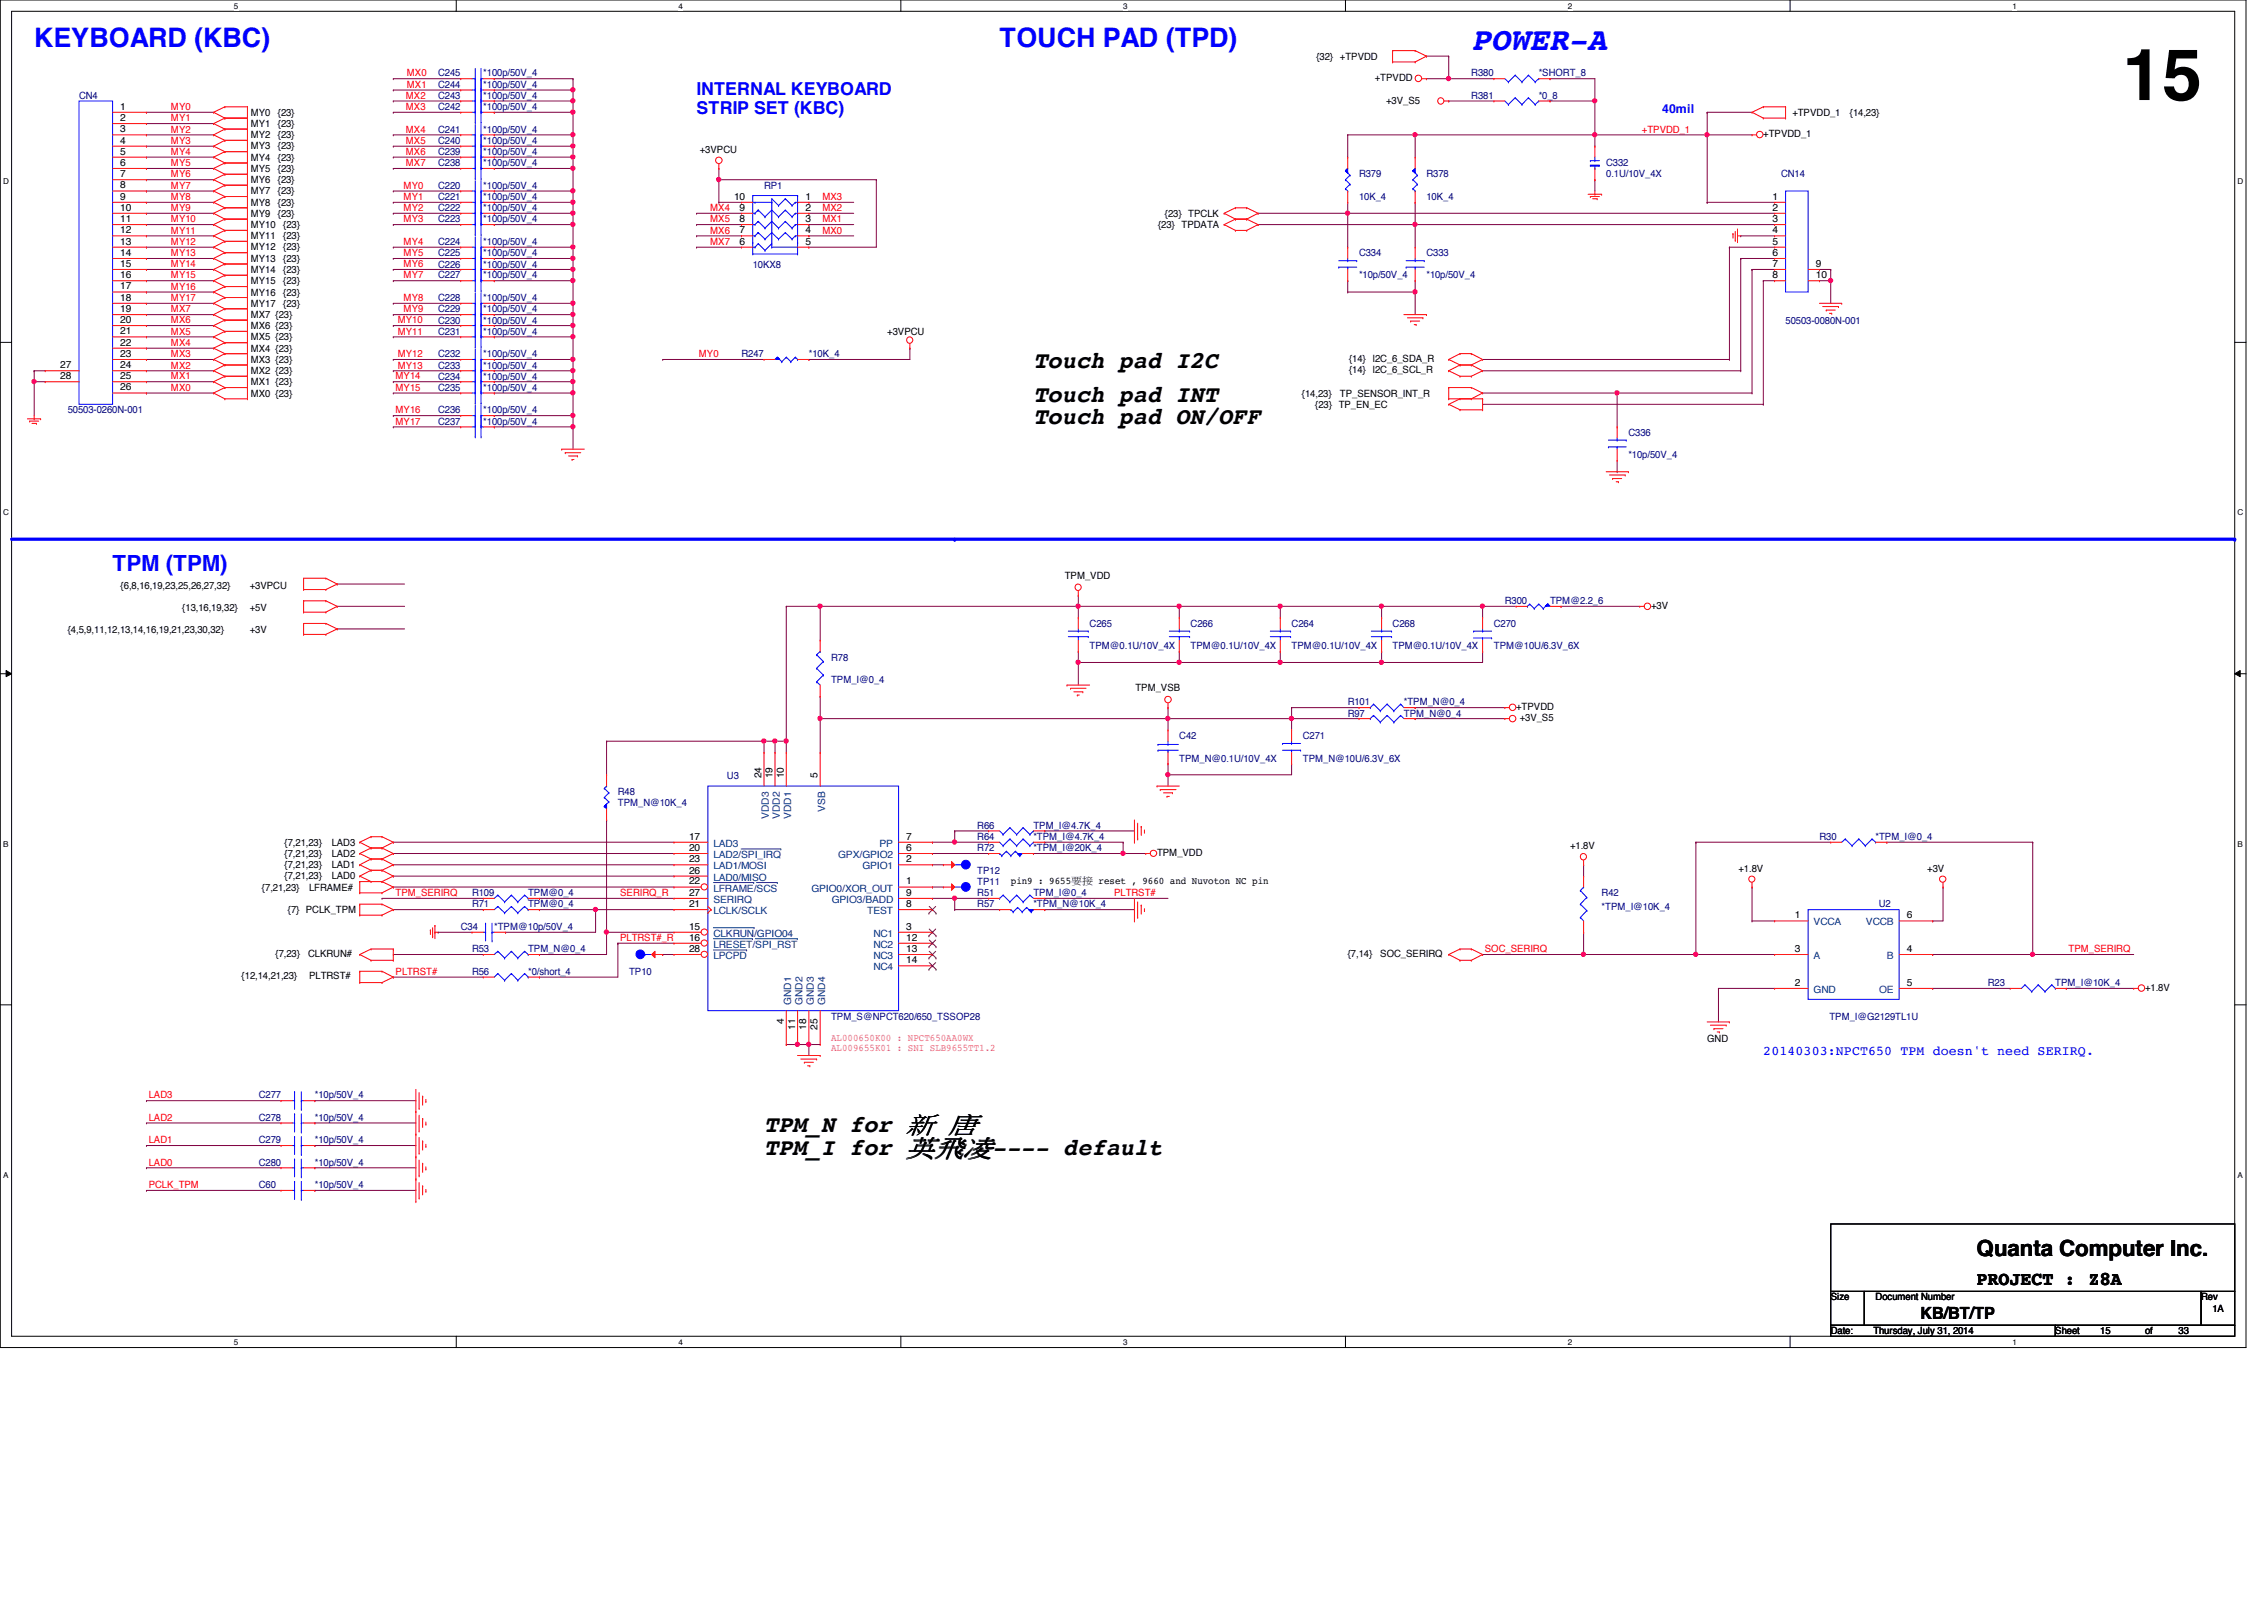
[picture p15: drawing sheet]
<svg xmlns="http://www.w3.org/2000/svg" width="297mm" height="210mm" viewBox="0 0 297 210" stroke-linecap="round" stroke-linejoin="round" font-family="sans-serif">
<defs><g id="words">
<text font-size="9.4" x="278.5" y="13.1">15</text>
<text font-size="4.2" fill="#00f" x="193" y="6.6">POWER-A</text>
<g font-size="3.5" fill="#00f">
<text x="4.5" y="6.2">KEYBOARD (KBC)</text>
<text x="131.1" y="6.2">TOUCH PAD (TPD)</text>
</g>
<g font-size="3.1">
<text x="135.6" y="52.7">Touch pad INT</text>
<text x="135.6" y="48.3">Touch pad I2C</text>
<text x="135.6" y="55.7">Touch pad ON/OFF</text>
<text x="100.2" y="148.5">TPM_N for 新 唐</text>
<text x="100.2" y="151.6">TPM_I for 英英英---- default</text>
</g>
<text font-size="2.9" fill="#00f" x="14.8" y="74.9">TPM (TPM)</text>
<text font-size="2.9" x="259.3" y="164.8">Quanta Computer Inc.</text>
<g font-size="2.5">
<text x="259.3" y="168.6">PROJECT :</text>
<text x="274.1" y="168.6">Z8A</text>
</g>
<g font-size="2.3" fill="#00f">
<text x="91.4" y="12.5">INTERNAL KEYBOARD</text>
<text x="91.4" y="14.9">STRIP SET (KBC)</text>
</g>
<text font-size="2.2" x="252" y="173">KB/BT/TP</text>
<text font-size="1.7" fill="#00f" x="231.3" y="138.4">20140303:NPCT650 TPM doesn't need SERIRQ.</text>
<text font-size="1.6" fill="#00f" x="218.1" y="14.8">40mil</text>
<g font-size="1.3" fill="#f00">
<text x="53.4" y="10">MX0</text>
<text x="53.4" y="11.5">MX1</text>
<text x="22.4" y="14.4">MY0</text>
<text x="22.4" y="17.4">MY2</text>
<text x="22.4" y="15.9">MY1</text>
<text x="53.3" y="17.4">MX4</text>
<text x="53.3" y="13">MX2</text>
<text x="53.3" y="14.4">MX3</text>
<text x="215.4" y="17.4">+TPVDD_1</text>
<text x="22.4" y="18.9">MY3</text>
<text x="22.4" y="21.8">MY5</text>
<text x="22.4" y="20.3">MY4</text>
<text x="22.4" y="23.3">MY6</text>
<text x="53.3" y="21.8">MX7</text>
<text x="53.3" y="20.3">MX6</text>
<text x="53.3" y="18.9">MX5</text>
<text x="22.4" y="26.2">MY8</text>
<text x="22.4" y="29.2">MY10</text>
<text x="22.4" y="24.8">MY7</text>
<text x="22.4" y="27.7">MY9</text>
<text x="53" y="27.7">MY2</text>
<text x="53" y="26.2">MY1</text>
<text x="53" y="24.8">MY0</text>
<text x="53" y="29.2">MY3</text>
<text x="93.2" y="29.2">MX5</text>
<text x="93.2" y="27.7">MX4</text>
<text x="107.9" y="29.2">MX1</text>
<text x="107.9" y="26.2">MX3</text>
<text x="107.9" y="27.7">MX2</text>
<text x="22.4" y="33.6">MY13</text>
<text x="22.4" y="30.6">MY11</text>
<text x="22.4" y="32.1">MY12</text>
<text x="22.4" y="35.1">MY14</text>
<text x="53" y="35.1">MY6</text>
<text x="53" y="33.6">MY5</text>
<text x="53" y="32.1">MY4</text>
<text x="93.2" y="32.1">MX7</text>
<text x="93.2" y="30.6">MX6</text>
<text x="107.9" y="30.6">MX0</text>
<text x="22.4" y="38">MY16</text>
<text x="22.4" y="39.5">MY17</text>
<text x="22.4" y="41">MX7</text>
<text x="22.4" y="36.5">MY15</text>
<text x="53" y="39.5">MY8</text>
<text x="53" y="36.5">MY7</text>
<text x="53" y="41">MY9</text>
<text x="22.4" y="43.9">MX5</text>
<text x="22.4" y="42.4">MX6</text>
<text x="22.4" y="45.4">MX4</text>
<text x="22.4" y="46.9">MX3</text>
<text x="52.2" y="43.9">MY11</text>
<text x="52.2" y="42.4">MY10</text>
<text x="52.2" y="46.9">MY12</text>
<text x="91.7" y="46.9">MY0</text>
<text x="22.4" y="48.3">MX2</text>
<text x="22.4" y="49.8">MX1</text>
<text x="22.4" y="51.3">MX0</text>
<text x="51.9" y="49.8">MY14</text>
<text x="51.9" y="51.3">MY15</text>
<text x="52.2" y="48.3">MY13</text>
<text x="51.9" y="54.2">MY16</text>
<text x="51.9" y="55.7">MY17</text>
<text x="51.9" y="117.6">TPM_SERIRQ</text>
<text x="81.4" y="117.6">SERIRQ_R</text>
<text x="146.2" y="117.6">PLTRST#</text>
<text x="81.4" y="123.4">PLTRST#_R</text>
<text x="194.8" y="124.9">SOC_SERIRQ</text>
<text x="271.4" y="124.9">TPM_SERIRQ</text>
<text x="51.9" y="127.9">PLTRST#</text>
<text x="19.5" y="144.1">LAD3</text>
<text x="19.5" y="147">LAD2</text>
<text x="19.5" y="150">LAD1</text>
<text x="19.5" y="152.9">LAD0</text>
<text x="19.5" y="155.9">PCLK_TPM</text>
</g>
<g font-size="1.3" fill="#000080">
<text x="57.5" y="10">C245</text>
<text x="57.5" y="11.5">C244</text>
<text x="63.4" y="10">*100p/50V_4</text>
<text x="63.4" y="11.5">*100p/50V_4</text>
<text x="193" y="10">R380</text>
<text x="201.9" y="10">*SHORT_8</text>
<text x="10.4" y="13">CN4</text>
<text x="57.5" y="17.4">C241</text>
<text x="57.5" y="14.4">C242</text>
<text x="57.5" y="13">C243</text>
<text x="63.4" y="17.4">*100p/50V_4</text>
<text x="63.4" y="14.4">*100p/50V_4</text>
<text x="63.4" y="13">*100p/50V_4</text>
<text x="193" y="13">R381</text>
<text x="201.9" y="13">*0_8</text>
<text x="57.5" y="21.8">C238</text>
<text x="57.5" y="20.4">C239</text>
<text x="57.5" y="18.9">C240</text>
<text x="63.4" y="21.8">*100p/50V_4</text>
<text x="63.4" y="20.4">*100p/50V_4</text>
<text x="63.4" y="18.9">*100p/50V_4</text>
<text x="178.3" y="23.3">R379</text>
<text x="187.2" y="23.3">R378</text>
<text x="210.7" y="23.3">0.1U/10V_4X</text>
<text x="210.7" y="21.8">C332</text>
<text x="233.7" y="23.3">CN14</text>
<text x="57.5" y="27.7">C222</text>
<text x="57.5" y="29.2">C223</text>
<text x="57.5" y="26.2">C221</text>
<text x="57.5" y="24.8">C220</text>
<text x="63.4" y="27.7">*100p/50V_4</text>
<text x="63.4" y="29.2">*100p/50V_4</text>
<text x="63.4" y="26.2">*100p/50V_4</text>
<text x="63.4" y="24.8">*100p/50V_4</text>
<text x="100.2" y="24.8">RP1</text>
<text x="178.3" y="26.2">10K_4</text>
<text x="187.2" y="26.2">10K_4</text>
<text x="57.5" y="35.1">C226</text>
<text x="57.5" y="33.6">C225</text>
<text x="57.5" y="32.1">C224</text>
<text x="63.4" y="35.1">*100p/50V_4</text>
<text x="63.4" y="33.6">*100p/50V_4</text>
<text x="63.4" y="32.1">*100p/50V_4</text>
<text x="98.8" y="35.1">10KX8</text>
<text x="178.3" y="33.6">C334</text>
<text x="187.2" y="33.6">C333</text>
<text x="57.5" y="41">C229</text>
<text x="57.5" y="39.5">C228</text>
<text x="57.5" y="36.5">C227</text>
<text x="63.4" y="41">*100p/50V_4</text>
<text x="63.4" y="39.5">*100p/50V_4</text>
<text x="63.4" y="36.5">*100p/50V_4</text>
<text x="178.3" y="36.5">*10p/50V_4</text>
<text x="187.2" y="36.5">*10p/50V_4</text>
<text x="57.5" y="42.5">C230</text>
<text x="57.5" y="46.9">C232</text>
<text x="57.5" y="43.9">C231</text>
<text x="63.4" y="42.5">*100p/50V_4</text>
<text x="63.4" y="46.9">*100p/50V_4</text>
<text x="63.4" y="43.9">*100p/50V_4</text>
<text x="97.3" y="46.9">R247</text>
<text x="106.1" y="46.9">*10K_4</text>
<text x="234.3" y="42.5">50503-0080N-001</text>
<text x="57.5" y="48.3">C233</text>
<text x="57.5" y="51.3">C235</text>
<text x="57.5" y="49.8">C234</text>
<text x="63.4" y="48.3">*100p/50V_4</text>
<text x="63.4" y="51.3">*100p/50V_4</text>
<text x="63.4" y="49.8">*100p/50V_4</text>
<text x="8.9" y="54.2">50503-0260N-001</text>
<text x="57.5" y="55.7">C237</text>
<text x="57.5" y="54.2">C236</text>
<text x="63.4" y="55.7">*100p/50V_4</text>
<text x="63.4" y="54.2">*100p/50V_4</text>
<text x="213.7" y="57.2">C336</text>
<text x="213.7" y="60.1">*10p/50V_4</text>
<text x="143" y="82.2">C265</text>
<text x="156.2" y="82.2">C266</text>
<text x="169.5" y="82.2">C264</text>
<text x="182.7" y="82.2">C268</text>
<text x="196" y="82.2">C270</text>
<text x="197.4" y="79.3">R300</text>
<text x="203.4" y="79.3">TPM@2.2_6</text>
<text x="109" y="86.7">R78</text>
<text x="109" y="89.6">TPM_I@0_4</text>
<text x="143" y="85.2">TPM@0.1U/10V_4X</text>
<text x="156.2" y="85.2">TPM@0.1U/10V_4X</text>
<text x="169.5" y="85.2">TPM@0.1U/10V_4X</text>
<text x="182.7" y="85.2">TPM@0.1U/10V_4X</text>
<text x="196" y="85.2">TPM@10U/6.3V_6X</text>
<text x="176.8" y="94">R97</text>
<text x="176.8" y="92.5">R101</text>
<text x="184.2" y="94">TPM_N@0_4</text>
<text x="184.2" y="92.5">*TPM_N@0_4</text>
<text x="154.7" y="96.9">C42</text>
<text x="154.7" y="99.9">TPM_N@0.1U/10V_4X</text>
<text x="170.9" y="96.9">C271</text>
<text x="170.9" y="99.9">TPM_N@10U/6.3V_6X</text>
<text x="81.1" y="104.3">R48</text>
<text x="81.1" y="105.8">TPM_N@10K_4</text>
<text x="95.4" y="102.2">U3</text>
<text x="128.2" y="111.7">R72</text>
<text x="128.2" y="110.2">R64</text>
<text x="128.2" y="108.8">R66</text>
<text x="135.6" y="111.7">*TPM_I@20K_4</text>
<text x="135.6" y="110.2">*TPM_I@4.7K_4</text>
<text x="135.6" y="108.8">TPM_I@4.7K_4</text>
<text x="238.7" y="110.2">R30</text>
<text x="246.1" y="110.2">*TPM_I@0_4</text>
<text x="61.9" y="117.6">R109</text>
<text x="61.9" y="119">R71</text>
<text x="69.3" y="119">TPM@0_4</text>
<text x="69.3" y="117.6">TPM@0_4</text>
<text x="128.2" y="114.6">TP12</text>
<text x="128.2" y="116.1">TP11</text>
<text x="128.2" y="117.6">R51</text>
<text x="128.2" y="119">R57</text>
<text x="135.6" y="117.6">TPM_I@0_4</text>
<text x="135.6" y="119">*TPM_N@10K_4</text>
<text x="210.1" y="117.6">R42</text>
<text x="210.1" y="119.3">*TPM_I@10K_4</text>
<text x="246.5" y="119">U2</text>
<text x="60.4" y="122">C34</text>
<text x="61.9" y="124.9">R53</text>
<text x="64.9" y="122">*TPM@10p/50V_4</text>
<text x="69.3" y="124.9">TPM_N@0_4</text>
<text x="61.9" y="127.9">R56</text>
<text x="69.3" y="127.9">*0/short_4</text>
<text x="82.5" y="127.9">TP10</text>
<text x="260.8" y="129.4">R23</text>
<text x="269.7" y="129.4">TPM_I@10K_4</text>
<text x="109" y="133.8">TPM_S@NPCT620/650_TSSOP28</text>
<text x="240" y="133.8">TPM_I@G2129TL1U</text>
<text x="33.9" y="144.1">C277</text>
<text x="33.9" y="147">C278</text>
<text x="33.9" y="150">C279</text>
<text x="41.3" y="144.1">*10p/50V_4</text>
<text x="41.3" y="147">*10p/50V_4</text>
<text x="41.3" y="150">*10p/50V_4</text>
<text x="33.9" y="155.9">C60</text>
<text x="33.9" y="152.9">C280</text>
<text x="41.3" y="155.9">*10p/50V_4</text>
<text x="41.3" y="152.9">*10p/50V_4</text>
</g>
<g font-size="1.3">
<text x="172.7" y="7.8">{32} +TPVDD</text>
<text x="180.4" y="10.6">+TPVDD</text>
<text x="15.8" y="14.4">1</text>
<text x="15.8" y="15.9">2</text>
<text x="15.8" y="17.4">3</text>
<text x="32.9" y="15.2">MY0</text>
<text x="32.9" y="16.7">MY1</text>
<text x="36.4" y="15.2">{23}</text>
<text x="36.4" y="16.7">{23}</text>
<text x="181.9" y="13.6">+3V_S5</text>
<text x="231.3" y="18">+TPVDD_1</text>
<text x="235.2" y="15.2">+TPVDD_1</text>
<text x="242.7" y="15.2">{14,23}</text>
<text x="15.8" y="18.8">4</text>
<text x="15.8" y="20.3">5</text>
<text x="15.8" y="21.8">6</text>
<text x="15.8" y="23.2">7</text>
<text x="32.9" y="18.1">MY2</text>
<text x="32.9" y="19.6">MY3</text>
<text x="32.9" y="21.1">MY4</text>
<text x="32.9" y="22.6">MY5</text>
<text x="36.4" y="18.1">{23}</text>
<text x="36.4" y="19.6">{23}</text>
<text x="36.4" y="21.1">{23}</text>
<text x="36.4" y="22.6">{23}</text>
<text x="91.8" y="20.1">+3VPCU</text>
<text x="15.8" y="24.7">8</text>
<text x="15.8" y="26.2">9</text>
<text x="15.8" y="27.6">10</text>
<text x="15.8" y="29.1">11</text>
<text x="32.9" y="24">MY6</text>
<text x="32.9" y="25.5">MY7</text>
<text x="32.9" y="27">MY8</text>
<text x="32.9" y="28.4">MY9</text>
<text x="32.9" y="29.9">MY10</text>
<text x="36.4" y="24">{23}</text>
<text x="36.4" y="25.5">{23}</text>
<text x="36.4" y="27">{23}</text>
<text x="36.4" y="28.4">{23}</text>
<text x="37.2" y="29.9">{23}</text>
<text x="96.3" y="26.2">10</text>
<text x="97" y="27.6">9</text>
<text x="97" y="29.1">8</text>
<text x="105.7" y="29.1">3</text>
<text x="105.7" y="27.6">2</text>
<text x="105.7" y="26.2">1</text>
<text x="151.9" y="29.9">{23} TPDATA</text>
<text x="152.8" y="28.4">{23} TPCLK</text>
<text x="232.5" y="26.2">1</text>
<text x="232.5" y="27.6">2</text>
<text x="232.5" y="29.1">3</text>
<text x="15.8" y="30.6">12</text>
<text x="15.8" y="32.1">13</text>
<text x="15.8" y="33.6">14</text>
<text x="15.8" y="35">15</text>
<text x="32.9" y="31.4">MY11</text>
<text x="32.9" y="32.9">MY12</text>
<text x="32.9" y="35.8">MY14</text>
<text x="32.9" y="34.3">MY13</text>
<text x="37.2" y="31.4">{23}</text>
<text x="37.2" y="32.9">{23}</text>
<text x="37.2" y="35.8">{23}</text>
<text x="37.2" y="34.3">{23}</text>
<text x="97" y="30.6">7</text>
<text x="97" y="32.1">6</text>
<text x="105.7" y="30.6">4</text>
<text x="105.7" y="32.1">5</text>
<text x="232.5" y="30.6">4</text>
<text x="232.5" y="32.1">5</text>
<text x="232.5" y="33.6">6</text>
<text x="232.5" y="35">7</text>
<text x="238.2" y="35">9</text>
<text x="15.8" y="36.5">16</text>
<text x="15.8" y="38">17</text>
<text x="15.8" y="39.5">18</text>
<text x="15.8" y="40.9">19</text>
<text x="32.9" y="38.8">MY16</text>
<text x="32.9" y="40.2">MY17</text>
<text x="32.9" y="41.7">MX7 {23}</text>
<text x="32.9" y="37.3">MY15</text>
<text x="37.2" y="38.8">{23}</text>
<text x="37.2" y="40.2">{23}</text>
<text x="37.2" y="37.3">{23}</text>
<text x="232.5" y="36.5">8</text>
<text x="238.2" y="36.5">10</text>
<text x="15.8" y="42.4">20</text>
<text x="15.8" y="43.9">21</text>
<text x="15.8" y="45.3">22</text>
<text x="15.8" y="46.8">23</text>
<text x="32.9" y="43.2">MX6 {23}</text>
<text x="32.9" y="44.7">MX5 {23}</text>
<text x="32.9" y="46.1">MX4 {23}</text>
<text x="32.9" y="47.6">MX3 {23}</text>
<text x="116.4" y="43.9">+3VPCU</text>
<text x="177" y="47.5">{14} I2C_6_SDA_R</text>
<text x="7.9" y="48.3">27</text>
<text x="7.9" y="49.7">28</text>
<text x="15.8" y="48.3">24</text>
<text x="15.8" y="49.7">25</text>
<text x="15.8" y="51.2">26</text>
<text x="32.9" y="49.1">MX2 {23}</text>
<text x="32.9" y="50.5">MX1 {23}</text>
<text x="32.9" y="52">MX0 {23}</text>
<text x="170.8" y="52">{14,23}</text>
<text x="172.5" y="53.5">{23} TP_EN_EC</text>
<text x="175.8" y="52">TP_SENSOR_INT_R</text>
<text x="177" y="48.9">{14} I2C_6_SCL_R</text>
<text x="15.8" y="77.2">{6,8,16,19,23,25,26,27,32}</text>
<text x="32.8" y="77.2">+3VPCU</text>
<text x="139.7" y="75.9">TPM_VDD</text>
<text x="8.9" y="83.1">{4,5,9,11,12,13,14,16,19,21,23,30,32}</text>
<text x="23.9" y="80.1">{13,16,19,32}</text>
<text x="32.8" y="80.1">+5V</text>
<text x="32.8" y="83.1">+3V</text>
<text x="216.6" y="79.9">+3V</text>
<text x="149" y="90.6">TPM_VSB</text>
<text x="198.9" y="93.1">+TPVDD</text>
<text x="199.4" y="94.6">+3V_S5</text>
<text x="99.9" y="102.1" transform="rotate(-90 99.9 102.1)">24</text>
<text x="101.3" y="102.1" transform="rotate(-90 101.3 102.1)">19</text>
<text x="102.8" y="102.1" transform="rotate(-90 102.8 102.1)">10</text>
<text x="107.3" y="102.1" transform="rotate(-90 107.3 102.1)">5</text>
<text x="37.3" y="113.9">{7,21,23}</text>
<text x="37.3" y="112.4">{7,21,23}</text>
<text x="37.3" y="111">{7,21,23}</text>
<text x="43.5" y="113.9">LAD1</text>
<text x="43.5" y="112.4">LAD2</text>
<text x="43.5" y="111">LAD3</text>
<text x="90.4" y="113.1">23</text>
<text x="90.4" y="111.6">20</text>
<text x="90.4" y="110.2">17</text>
<text x="118.9" y="113.1">2</text>
<text x="118.9" y="111.6">6</text>
<text x="118.9" y="110.2">7</text>
<text x="151.8" y="112.3">TPM_VDD</text>
<text x="206" y="111.4">+1.8V</text>
<text x="34.4" y="116.8">{7,21,23}</text>
<text x="37.3" y="115.4">{7,21,23}</text>
<text x="37.8" y="119.8">{7} PCLK_TPM</text>
<text x="40.6" y="116.8">LFRAME#</text>
<text x="43.5" y="115.4">LAD0</text>
<text x="90.4" y="117.5">27</text>
<text x="90.4" y="114.6">26</text>
<text x="90.4" y="116">22</text>
<text x="90.4" y="119">21</text>
<text x="118.9" y="116">1</text>
<text x="118.9" y="119">8</text>
<text x="118.9" y="117.5">9</text>
<text x="132.6" y="116">pin9 : 9655要要 reset , 9660 and Nuvoton NC pin</text>
<text x="228.1" y="114.3">+1.8V</text>
<text x="252.9" y="114.3">+3V</text>
<text x="36.1" y="125.5">{7,23}</text>
<text x="40.4" y="125.5">CLKRUN#</text>
<text x="90.4" y="124.9">28</text>
<text x="90.4" y="123.4">16</text>
<text x="90.4" y="122">15</text>
<text x="118.9" y="122">3</text>
<text x="118.9" y="123.4">12</text>
<text x="118.9" y="124.9">13</text>
<text x="176.8" y="125.5">{7,14}</text>
<text x="181.1" y="125.5">SOC_SERIRQ</text>
<text x="235.5" y="120.5">1</text>
<text x="235.5" y="124.9">3</text>
<text x="250.2" y="120.5">6</text>
<text x="250.2" y="124.9">4</text>
<text x="31.7" y="128.5">{12,14,21,23}</text>
<text x="40.6" y="128.5">PLTRST#</text>
<text x="118.9" y="126.4">14</text>
<text x="235.5" y="129.3">2</text>
<text x="250.2" y="129.3">5</text>
<text x="281.4" y="130">+1.8V</text>
<text x="102.8" y="134.4" transform="rotate(-90 102.8 134.4)">4</text>
<text x="104.3" y="135.1" transform="rotate(-90 104.3 135.1)">11</text>
<text x="105.8" y="135.1" transform="rotate(-90 105.8 135.1)">18</text>
<text x="107.3" y="135.1" transform="rotate(-90 107.3 135.1)">25</text>
<text x="224" y="136.7">GND</text>
<text x="240.2" y="170.6">Size</text>
<text x="246.1" y="170.6">Document Number</text>
<text x="288.8" y="170.6">Rev</text>
<text x="290.3" y="172.1">1A</text>
<text x="240.2" y="175">Date:</text>
<text x="245.8" y="175">Thursday, July 31, 2014</text>
<text x="269.7" y="175">Sheet</text>
<text x="275.5" y="175">15</text>
<text x="281.4" y="175">of</text>
<text x="285.8" y="175">33</text>
</g>
<g font-size="1.3" fill="#004080">
<text x="100.9" y="107.4" transform="rotate(-90 100.9 107.4)">VDD3</text>
<text x="102.3" y="107.4" transform="rotate(-90 102.3 107.4)">VDD2</text>
<text x="103.8" y="107.4" transform="rotate(-90 103.8 107.4)">VDD1</text>
<text x="108.2" y="106.5" transform="rotate(-90 108.2 106.5)">VSB</text>
<text x="93.6" y="112.6">LAD2/SPI_IRQ</text>
<text x="93.6" y="111.1">LAD3</text>
<text x="110" y="112.6">GPX/GPIO2</text>
<text x="115.4" y="111.1">PP</text>
<text x="93.6" y="118.4">SERIRQ</text>
<text x="93.6" y="115.5">LAD0/MISO</text>
<text x="93.6" y="114">LAD1/MOSI</text>
<text x="93.6" y="117">LFRAME/SCS</text>
<text x="93.6" y="119.9">LCLK/SCLK</text>
<text x="106.5" y="117">GPIO0/XOR_OUT</text>
<text x="109.1" y="118.4">GPIO3/BADD</text>
<text x="113.2" y="114">GPIO1</text>
<text x="113.8" y="119.9">TEST</text>
<text x="93.6" y="125.8">LPCPD</text>
<text x="93.6" y="124.3">LRESET/SPI_RST</text>
<text x="93.6" y="122.9">CLKRUN/GPIO04</text>
<text x="114.6" y="122.9">NC1</text>
<text x="114.6" y="124.3">NC2</text>
<text x="114.6" y="125.8">NC3</text>
<text x="238" y="121.4">VCCA</text>
<text x="238" y="125.8">A</text>
<text x="244.8" y="121.4">VCCB</text>
<text x="247.6" y="125.8">B</text>
<text x="103.8" y="131.9" transform="rotate(-90 103.8 131.9)">GND1</text>
<text x="105.3" y="131.9" transform="rotate(-90 105.3 131.9)">GND2</text>
<text x="106.8" y="131.9" transform="rotate(-90 106.8 131.9)">GND3</text>
<text x="108.2" y="131.9" transform="rotate(-90 108.2 131.9)">GND4</text>
<text x="114.6" y="127.3">NC4</text>
<text x="238" y="130.3">GND</text>
<text x="246.5" y="130.3">OE</text>
</g>
<g font-size="1.3" fill="#f0f">
<text x="109" y="136.6">AL000650K00 : NPCT650AA0WX</text>
<text x="109" y="137.9">AL009655K01 : SNI SLB9655TT1.2</text>
</g>
<g font-size="1.1">
<text x="30.7" y="1.1">5</text>
<text x="89" y="1.1">4</text>
<text x="147.4" y="1.1">3</text>
<text x="205.7" y="1.1">2</text>
<text x="264" y="1.1">1</text>
<text x=".4" y="24.2">D</text>
<text x="293.6" y="24.2">D</text>
<text x=".4" y="67.6">C</text>
<text x="293.6" y="67.6">C</text>
<text x=".4" y="111.1">B</text>
<text x="293.6" y="111.1">B</text>
<text x=".4" y="154.5">A</text>
<text x="293.6" y="154.5">A</text>
<text x="30.7" y="176.4">5</text>
<text x="89" y="176.4">4</text>
<text x="147.4" y="176.4">3</text>
<text x="205.7" y="176.4">2</text>
<text x="264" y="176.4">1</text>
</g>
</g></defs>
<path d="M0 0h294.7v176.8h-294.7zM1.5 1.5h291.7v173.8h-291.7z" fill="none" stroke="#000" stroke-width=".13"/>
<g fill="#fff">
<path d="M30.7 .2h.6v1.2h-.6z"/>
<path d="M30.7 175.5h.6v1.2h-.6z"/>
</g>
<path d="M59.9 0v1.5M59.9 175.3v1.5" fill="none" stroke="#000" stroke-width=".13"/>
<g fill="#fff">
<path d="M89 .2h.6v1.2h-.6z"/>
<path d="M89 175.5h.6v1.2h-.6z"/>
</g>
<path d="M118.2 0v1.5M118.2 175.3v1.5" fill="none" stroke="#000" stroke-width=".13"/>
<g fill="#fff">
<path d="M147.4 .2h.6v1.2h-.6z"/>
<path d="M147.4 175.5h.6v1.2h-.6z"/>
</g>
<path d="M176.5 0v1.5M176.5 175.3v1.5" fill="none" stroke="#000" stroke-width=".13"/>
<g fill="#fff">
<path d="M205.7 .2h.6v1.2h-.6z"/>
<path d="M205.7 175.5h.6v1.2h-.6z"/>
</g>
<path d="M234.9 0v1.5M234.9 175.3v1.5" fill="none" stroke="#000" stroke-width=".13"/>
<g fill="#fff">
<path d="M264 .2h.6v1.2h-.6z"/>
<path d="M264 175.5h.6v1.2h-.6z"/>
<path d="M.4 23.2h.8v1.2h-.8z"/>
<path d="M293.6 23.2h.7v1.2h-.7z"/>
<path d="M.4 66.6h.8v1.2h-.8z"/>
<path d="M293.6 66.6h.7v1.2h-.7z"/>
</g>
<path d="M0 44.9h1.5M293.2 44.9h1.5" fill="none" stroke="#000" stroke-width=".13"/>
<g fill="#fff">
<path d="M.4 110.1h.7v1.2h-.7z"/>
<path d="M293.6 110.1h.7v1.2h-.7z"/>
</g>
<path d="M0 88.4h1.5M.8 88l.7 .4-.7 .4zM293.2 88.4l.7-.4v.8zM293.2 88.4h1.5" fill="none" stroke="#000" stroke-width=".13"/>
<path d="M.8 88l.7 .4-.7 .4zM293.2 88.4l.7-.4v.8z" fill="#000"/>
<g fill="#fff">
<path d="M.4 153.5h.7v1.2h-.7z"/>
<path d="M293.6 153.5h.7v1.2h-.7z"/>
</g>
<path d="M0 131.8h1.5M293.2 131.8h1.5" fill="none" stroke="#000" stroke-width=".13"/>
<path d="M1.5 70.7h291.7" fill="none" stroke="#00f" stroke-width=".42"/>
<g fill="#00f">
<circle cx="293.2" cy="70.7" r=".21"/>
<circle cx="125.3" cy="70.7" r=".21"/>
</g>
<path d="M94.3 23.6h.1M94.3 23.6h20.7" fill="none" stroke="#800040" stroke-width=".13"/>
<circle cx="94.3" cy="23.6" r=".29" fill="#f0f"/>
<circle cx="94.3" cy="23.6" r=".29" fill="none" stroke="#f0f" stroke-width=".13"/>
<g fill="none" stroke="#800040" stroke-width=".13">
<path d="M203.4 10.3h.1M203.4 10.3h5.9M209.3 17.7h.1M209.3 17.7v1.5M209.3 17.7h14.7M94.3 23.6h.1M94.3 26.5h.1M94.3 22.1h.1M94.3 22.1v4.4M94.3 26.5h3M106.1 32.4h.1M115 23.6h.1"/>
<path d="M115 23.6v8.8h-8.9M165.1 29.5h.1M165.1 28h.1M165.1 29.5h20.6M165.1 28h11.7M209.3 23.6h.1M209.3 23.6v1.5M224 26.5h.1M224 26.5h8.8M228.4 30.9h.1M228.4 30.9h4.4M229.9 35.3h.1"/>
<path d="M229.9 35.3h2.9M86.9 47.2h.1M86.9 47.2h13.3M106.1 47.2h.1M119.4 45.7h.1M119.4 45.7v1.5h-13.3"/>
</g>
<circle cx="224" cy="17.7" r=".29" fill="#f0f"/>
<circle cx="224" cy="17.7" r=".29" fill="none" stroke="#f0f" stroke-width=".13"/>
<circle cx="209.2" cy="17.7" r=".29" fill="#f0f"/>
<circle cx="209.2" cy="17.7" r=".29" fill="none" stroke="#f0f" stroke-width=".13"/>
<path d="M185.7 29.5h.1M185.7 29.5h47.1" fill="none" stroke="#800040" stroke-width=".13"/>
<circle cx="185.6" cy="29.4" r=".29" fill="#f0f"/>
<circle cx="185.6" cy="29.4" r=".29" fill="none" stroke="#f0f" stroke-width=".13"/>
<path d="M176.8 28h.1M176.8 36.8h.1M176.8 38.3h.1M176.8 28v4.4M176.8 36.8v1.5M176.8 38.3h8.9" fill="none" stroke="#800040" stroke-width=".13"/>
<circle cx="185.6" cy="38.3" r=".29" fill="#f0f"/>
<circle cx="185.6" cy="38.3" r=".29" fill="none" stroke="#f0f" stroke-width=".13"/>
<path d="M176.8 28h.1M176.8 28h56M185.7 38.3h.1M185.7 36.8h.1M185.7 29.5h.1M185.7 29.5v2.9M185.7 36.8v4.5" fill="none" stroke="#800040" stroke-width=".13"/>
<circle cx="176.8" cy="28" r=".29" fill="#f0f"/>
<circle cx="176.8" cy="28" r=".29" fill="none" stroke="#f0f" stroke-width=".13"/>
<path d="M176.8 17.7h.1M176.8 17.7v2.9M176.8 17.7h8.9M185.7 17.7h.1M185.7 17.7v2.9M185.7 26.5h.1M185.7 26.5v3" fill="none" stroke="#800040" stroke-width=".13"/>
<circle cx="185.6" cy="17.7" r=".29" fill="#f0f"/>
<circle cx="185.6" cy="17.7" r=".29" fill="none" stroke="#f0f" stroke-width=".13"/>
<g fill="none" stroke="#800040" stroke-width=".13">
<path d="M226.9 32.4h.1M226.9 32.4h5.9M226.9 32.4v14.8M228.4 33.9h.1M228.4 33.9v14.7M228.4 33.9h4.4M229.9 35.3h.1M229.9 35.3v16.3M240.2 36.8h.1M240.2 36.8v3M194.5 47.2h32.4M194.5 48.6h33.9"/>
<path d="M194.5 51.6h17.7M212.2 51.6h.1M226.9 47.2h.1M228.4 48.6h.1M44.2 76.6h.1M44.2 79.5h.1M44.2 76.6h8.9M44.2 79.5h8.9M44.2 82.5h.1M44.2 82.5h8.9"/>
</g>
<circle cx="240.2" cy="36.8" r=".29" fill="#f0f"/>
<circle cx="240.2" cy="36.8" r=".29" fill="none" stroke="#f0f" stroke-width=".13"/>
<g fill="none" stroke="#800040" stroke-width=".13">
<path d="M190.1 10.3h.1M190.1 7.4h.1M190.1 13.3h.1M190.1 10.3h5.9M190.1 7.4v2.9M190.1 13.3h5.9M203.4 13.3h.1M203.4 13.3h5.9M209.3 13.3h.1M209.3 10.3v3M231.3 36.8h.1M231.3 36.8h1.5"/>
<path d="M231.3 36.8v16.2M238.7 36.8h.1M238.7 35.3h.1M238.7 35.3h1.5M240.2 35.3h.1M240.2 35.3v1.5h-1.5M194.5 53h.1M194.5 53h36.8M231.3 53h.1"/>
</g>
<circle cx="209.2" cy="13.2" r=".29" fill="#f0f"/>
<circle cx="209.2" cy="13.2" r=".29" fill="none" stroke="#f0f" stroke-width=".13"/>
<g fill="none" stroke="#800040" stroke-width=".13">
<path d="M100.2 97.2h.1M100.2 97.2v1.5M100.2 97.2h3M101.7 97.2h.1M101.7 97.2v1.5M122.3 112h.1M122.3 112h7.4M125.3 110.5h.1M125.3 109h.1M125.3 110.5h4.4M125.3 109h4.4M125.3 109v1.5"/>
<path d="M135.6 112h.1M135.6 112h11.8M137.1 110.5h.1M137.1 109h.1M137.1 110.5h10.3M137.1 109h11.7"/>
</g>
<circle cx="101.7" cy="97.2" r=".29" fill="#f0f"/>
<circle cx="101.7" cy="97.2" r=".29" fill="none" stroke="#f0f" stroke-width=".13"/>
<path d="M147.4 110.5h.1M147.4 112h.1M147.4 110.5v1.5M147.4 112h2.9" fill="none" stroke="#800040" stroke-width=".13"/>
<circle cx="147.3" cy="111.9" r=".29" fill="#f0f"/>
<circle cx="147.3" cy="111.9" r=".29" fill="none" stroke="#f0f" stroke-width=".13"/>
<path d="M122.3 110.5h.1M122.3 110.5h3" fill="none" stroke="#800040" stroke-width=".13"/>
<circle cx="125.2" cy="110.5" r=".29" fill="#f0f"/>
<circle cx="125.2" cy="110.5" r=".29" fill="none" stroke="#f0f" stroke-width=".13"/>
<g fill="none" stroke="#800040" stroke-width=".13">
<path d="M79.6 97.2h.1M79.6 97.2h20.6M194.5 85.5h.1M194.5 85.5v1.4M50.1 117.9h.1M50.1 117.9h13.3M51.6 119.3h.1M51.6 114.9h.1M51.6 113.5h.1M51.6 119.3h11.8M51.6 114.9h36.8M51.6 113.5h36.8"/>
<path d="M78.1 119.3h.1M78.1 119.3h10.3M78.1 119.3v3h-11.8M122.3 117.9h.1M122.3 117.9h3M137.1 119.3h.1M137.1 117.9h.1M137.1 119.3h11.7M137.1 117.9h16.1M51.6 125.2h.1M51.6 125.2h11.8M57.5 122.3h.1"/>
<path d="M57.5 122.3h4.4M66.3 122.3h.1"/>
</g>
<circle cx="100.2" cy="97.2" r=".29" fill="#f0f"/>
<circle cx="100.2" cy="97.2" r=".29" fill="none" stroke="#f0f" stroke-width=".13"/>
<path d="M103.2 97.2h.1M103.2 97.2v1.5M106.1 137h.1M106.1 137h1.5" fill="none" stroke="#800040" stroke-width=".13"/>
<circle cx="106.1" cy="137" r=".29" fill="#f0f"/>
<circle cx="106.1" cy="137" r=".29" fill="none" stroke="#f0f" stroke-width=".13"/>
<path d="M70.8 125.2h.1M70.8 125.2h8.8M79.6 122.3h.1M79.6 122.3h8.8M103.2 137h.1M103.2 137h2.9M104.6 137h.1" fill="none" stroke="#800040" stroke-width=".13"/>
<circle cx="104.6" cy="137" r=".29" fill="#f0f"/>
<circle cx="104.6" cy="137" r=".29" fill="none" stroke="#f0f" stroke-width=".13"/>
<path d="M79.6 107.6h.1M79.6 107.6v14.7M106.1 137h.1M106.1 137v1.5" fill="none" stroke="#800040" stroke-width=".13"/>
<circle cx="79.6" cy="122.3" r=".29" fill="#f0f"/>
<circle cx="79.6" cy="122.3" r=".29" fill="none" stroke="#f0f" stroke-width=".13"/>
<path d="M79.6 97.2h.1M79.6 97.2v4.4M70.8 119.3h.1M70.8 119.3h7.3" fill="none" stroke="#800040" stroke-width=".13"/>
<circle cx="78.1" cy="119.3" r=".29" fill="#f0f"/>
<circle cx="78.1" cy="119.3" r=".29" fill="none" stroke="#f0f" stroke-width=".13"/>
<g fill="none" stroke="#800040" stroke-width=".13">
<path d="M103.2 79.5h.1M103.2 79.5v17.7M51.6 116.4h.1M51.6 112h.1M51.6 110.5h.1M51.6 116.4h36.8M51.6 112h36.8M51.6 110.5h36.8M70.8 117.9h.1M70.8 117.9h17.6M122.3 116.4h.1M122.3 113.5h.1"/>
<path d="M122.3 116.4h1.5M122.3 113.5h1.5"/>
</g>
<circle cx="103.1" cy="97.2" r=".29" fill="#f0f"/>
<circle cx="103.1" cy="97.2" r=".29" fill="none" stroke="#f0f" stroke-width=".13"/>
<path d="M125.3 119.3h.1M125.3 117.9h.1M125.3 119.3h5.8M125.3 117.9v1.4M51.6 128.2h.1M51.6 128.2h11.8M70.8 128.2h.1M79.6 122.3h.1M79.6 122.3v2.9M81.1 123.7h.1M81.1 123.7v4.5h-10.3M81.1 123.7h7.3" fill="none" stroke="#800040" stroke-width=".13"/>
<circle cx="125.2" cy="117.8" r=".29" fill="#f0f"/>
<circle cx="125.2" cy="117.8" r=".29" fill="none" stroke="#f0f" stroke-width=".13"/>
<path d="M141.5 79.5h.1M141.5 79.5h13.2M125.3 117.9h.1M125.3 117.9h4.4" fill="none" stroke="#800040" stroke-width=".13"/>
<circle cx="154.7" cy="79.5" r=".29" fill="#f0f"/>
<circle cx="154.7" cy="79.5" r=".29" fill="none" stroke="#f0f" stroke-width=".13"/>
<circle cx="141.4" cy="79.5" r=".29" fill="#f0f"/>
<circle cx="141.4" cy="79.5" r=".29" fill="none" stroke="#f0f" stroke-width=".13"/>
<path d="M141.5 79.5h.1M141.5 79.5v1.5M141.5 85.5h.1M141.5 86.9h.1M141.5 85.5v1.4M141.5 86.9h13.2" fill="none" stroke="#800040" stroke-width=".13"/>
<circle cx="154.7" cy="86.9" r=".29" fill="#f0f"/>
<circle cx="154.7" cy="86.9" r=".29" fill="none" stroke="#f0f" stroke-width=".13"/>
<circle cx="141.4" cy="86.9" r=".29" fill="#f0f"/>
<circle cx="141.4" cy="86.9" r=".29" fill="none" stroke="#f0f" stroke-width=".13"/>
<path d="M181.3 79.5h.1M181.3 79.5h13.2M194.5 79.5h.1M194.5 79.5v1.5" fill="none" stroke="#800040" stroke-width=".13"/>
<circle cx="194.5" cy="79.5" r=".29" fill="#f0f"/>
<circle cx="194.5" cy="79.5" r=".29" fill="none" stroke="#f0f" stroke-width=".13"/>
<circle cx="181.2" cy="79.5" r=".29" fill="#f0f"/>
<circle cx="181.2" cy="79.5" r=".29" fill="none" stroke="#f0f" stroke-width=".13"/>
<g fill="none" stroke="#800040" stroke-width=".13">
<path d="M154.7 79.5h.1M154.7 79.5h26.6M168 79.5h.1M168 79.5v1.5M181.3 79.5h.1M181.3 79.5v1.5M204.8 79.5h.1M204.8 79.5h10.3M168 85.5h.1M168 86.9h.1M168 85.5v1.4M181.3 85.5h.1"/>
<path d="M181.3 85.5v1.4h-13.3"/>
</g>
<circle cx="167.9" cy="79.5" r=".29" fill="#f0f"/>
<circle cx="167.9" cy="79.5" r=".29" fill="none" stroke="#f0f" stroke-width=".13"/>
<path d="M154.7 79.5h.1M154.7 79.5v1.5M154.7 85.5h.1M154.7 86.9h.1M154.7 85.5v1.4M154.7 86.9h13.3" fill="none" stroke="#800040" stroke-width=".13"/>
<circle cx="167.9" cy="86.9" r=".29" fill="#f0f"/>
<circle cx="167.9" cy="86.9" r=".29" fill="none" stroke="#f0f" stroke-width=".13"/>
<path d="M194.5 79.5h.1M194.5 79.5h4.4M181.3 86.9h.1M181.3 86.9h13.2" fill="none" stroke="#800040" stroke-width=".13"/>
<circle cx="181.2" cy="86.9" r=".29" fill="#f0f"/>
<circle cx="181.2" cy="86.9" r=".29" fill="none" stroke="#f0f" stroke-width=".13"/>
<path d="M107.6 91.4h.1M107.6 94.3h.1M107.6 91.4v2.9M107.6 94.3h45.6M141.5 86.9h.1M141.5 86.9v3" fill="none" stroke="#800040" stroke-width=".13"/>
<circle cx="153.2" cy="94.2" r=".29" fill="#f0f"/>
<circle cx="153.2" cy="94.2" r=".29" fill="none" stroke="#f0f" stroke-width=".13"/>
<circle cx="107.6" cy="94.2" r=".29" fill="#f0f"/>
<circle cx="107.6" cy="94.2" r=".29" fill="none" stroke="#f0f" stroke-width=".13"/>
<path d="M107.6 94.3h.1M107.6 94.3v4.4M153.2 100.2h.1M153.2 100.2v1.4" fill="none" stroke="#800040" stroke-width=".13"/>
<circle cx="153.2" cy="101.6" r=".29" fill="#f0f"/>
<circle cx="153.2" cy="101.6" r=".29" fill="none" stroke="#f0f" stroke-width=".13"/>
<path d="M153.2 94.3h16.3M169.5 94.3h.1" fill="none" stroke="#800040" stroke-width=".13"/>
<circle cx="169.4" cy="94.2" r=".29" fill="#f0f"/>
<circle cx="169.4" cy="94.2" r=".29" fill="none" stroke="#f0f" stroke-width=".13"/>
<g fill="none" stroke="#800040" stroke-width=".13">
<path d="M103.2 79.5h38.3M107.6 79.5h.1M107.6 79.5v4.5M153.2 94.3h.1M153.2 94.3v1.5M169.5 94.3h.1M169.5 92.8h.1M169.5 92.8h8.8M169.5 94.3h8.8M169.5 92.8v3M185.7 92.8h.1M185.7 94.3h.1"/>
<path d="M185.7 92.8h11.7M185.7 94.3h11.7M153.2 101.6h.1M153.2 101.6v1.5M169.5 100.2h.1M169.5 100.2v1.4h-16.3"/>
</g>
<circle cx="107.6" cy="79.5" r=".29" fill="#f0f"/>
<circle cx="107.6" cy="79.5" r=".29" fill="none" stroke="#f0f" stroke-width=".13"/>
<g fill="none" stroke="#800040" stroke-width=".13">
<path d="M185.7 17.7h23.6M187.2 7.4h.1M187.2 10.3h.1M187.2 7.4h2.9M187.2 10.3h2.9M209.3 13.3h.1M209.3 17.7h.1M209.3 13.3v4.4M141.5 78.1h.1M141.5 78.1v1.4M153.2 92.8h.1M153.2 92.8v1.5"/>
<path d="M86.9 125.2h.1M86.9 125.2h1.5"/>
</g>
<circle cx="190" cy="10.3" r=".29" fill="#f0f"/>
<circle cx="190" cy="10.3" r=".29" fill="none" stroke="#f0f" stroke-width=".13"/>
<path d="M224 14.7h.1M224 17.7h.1M224 14.7v11.8M224 14.7h5.9M224 17.7h5.9M224 26.5h.1M212.2 51.6h.1M212.2 51.6v4.4M212.2 51.6h17.7M229.9 51.6h.1" fill="none" stroke="#800040" stroke-width=".13"/>
<circle cx="212.1" cy="51.5" r=".29" fill="#f0f"/>
<circle cx="212.1" cy="51.5" r=".29" fill="none" stroke="#f0f" stroke-width=".13"/>
<path d="M4.5 48.6h.1M4.5 48.6h1.4M4.5 48.6v1.5M212.2 61.9h.1M212.2 60.4v1.5" fill="none" stroke="#800040" stroke-width=".13"/>
<circle cx="4.5" cy="50.1" r=".29" fill="#f0f"/>
<circle cx="4.5" cy="50.1" r=".29" fill="none" stroke="#f0f" stroke-width=".13"/>
<g fill="none" stroke="#800040" stroke-width=".13">
<path d="M19.2 14.7h.1M19.2 19.2h.1M19.2 17.7h.1M19.2 16.2h.1M19.2 14.7h8.8M19.2 19.2h8.8M19.2 17.7h8.8M19.2 16.2h8.8M51.6 17.7h.1M51.6 19.2h.1M51.6 19.2h8.8M51.6 17.7h8.8"/>
<path d="M19.2 38.3h.1M19.2 39.8h.1M19.2 33.9h.1M19.2 22.1h.1M19.2 26.5h.1M19.2 29.5h.1M19.2 30.9h.1M19.2 32.4h.1M19.2 35.3h.1M19.2 36.8h.1M19.2 20.6h.1M19.2 23.6h.1"/>
<path d="M19.2 25.1h.1M19.2 28h.1M19.2 38.3h8.8M19.2 39.8h8.8M19.2 33.9h8.8M19.2 22.1h8.8M19.2 26.5h8.8M19.2 29.5h8.8M19.2 30.9h8.8M19.2 32.4h8.8M19.2 35.3h8.8M19.2 36.8h8.8"/>
<path d="M19.2 20.6h8.8M19.2 23.6h8.8M19.2 25.1h8.8M19.2 28h8.8M51.6 35.3h.1M51.6 39.8h.1M51.6 33.9h.1M51.6 22.1h.1M51.6 32.4h.1M51.6 20.6h.1M51.6 39.8h8.8M51.6 33.9h8.8"/>
<path d="M51.6 22.1h8.8M51.6 32.4h8.8M51.6 35.3h8.8M51.6 20.6h8.8M64.9 22.1h.1M64.9 22.1h10.3M4.5 50.1h.1M4.5 50.1v4.4M4.5 50.1h1.4M19.2 41.3h.1M19.2 44.2h.1M19.2 48.6h.1"/>
<path d="M19.2 50.1h.1M19.2 51.6h.1M19.2 42.7h.1M19.2 45.7h.1M19.2 47.2h.1M19.2 50.1h8.8M19.2 41.3h8.8M19.2 44.2h8.8M19.2 48.6h8.8M19.2 51.6h8.8M19.2 42.7h8.8M19.2 45.7h8.8"/>
<path d="M19.2 47.2h8.8M51.6 44.2h.1M51.6 42.7h.1M51.6 44.2h8.8M51.6 42.7h8.8"/>
</g>
<circle cx="75.1" cy="22.1" r=".29" fill="#f0f"/>
<circle cx="75.1" cy="22.1" r=".29" fill="none" stroke="#f0f" stroke-width=".13"/>
<path d="M64.9 17.7h.1M64.9 17.7h10.3" fill="none" stroke="#800040" stroke-width=".13"/>
<circle cx="75.1" cy="17.7" r=".29" fill="#f0f"/>
<circle cx="75.1" cy="17.7" r=".29" fill="none" stroke="#f0f" stroke-width=".13"/>
<path d="M64.9 11.8h.1M64.9 11.8h10.3" fill="none" stroke="#800040" stroke-width=".13"/>
<circle cx="75.1" cy="11.8" r=".29" fill="#f0f"/>
<circle cx="75.1" cy="11.8" r=".29" fill="none" stroke="#f0f" stroke-width=".13"/>
<path d="M75.2 11.8h.1M75.2 11.8v1.5M64.9 47.2h.1M64.9 48.6h.1M64.9 47.2h10.3M64.9 48.6h10.3M75.2 47.2h.1M75.2 48.6h.1M75.2 47.2v2.9" fill="none" stroke="#800040" stroke-width=".13"/>
<circle cx="75.1" cy="48.6" r=".29" fill="#f0f"/>
<circle cx="75.1" cy="48.6" r=".29" fill="none" stroke="#f0f" stroke-width=".13"/>
<path d="M64.9 54.5h.1M64.9 54.5h10.3M75.2 54.5h.1M75.2 54.5v1.5" fill="none" stroke="#800040" stroke-width=".13"/>
<circle cx="75.1" cy="54.5" r=".29" fill="#f0f"/>
<circle cx="75.1" cy="54.5" r=".29" fill="none" stroke="#f0f" stroke-width=".13"/>
<path d="M51.6 13.3h.1M51.6 13.3h8.8M64.9 13.3h.1M64.9 13.3h10.3" fill="none" stroke="#800040" stroke-width=".13"/>
<circle cx="75.1" cy="13.2" r=".29" fill="#f0f"/>
<circle cx="75.1" cy="13.2" r=".29" fill="none" stroke="#f0f" stroke-width=".13"/>
<path d="M75.2 17.7h.1M75.2 17.7v1.5M51.6 28h.1M51.6 26.5h.1M51.6 25.1h.1M51.6 29.5h.1M51.6 28h8.8M51.6 26.5h8.8M51.6 25.1h8.8M51.6 29.5h8.8M64.9 29.5h.1M64.9 29.5h10.3" fill="none" stroke="#800040" stroke-width=".13"/>
<circle cx="75.1" cy="29.4" r=".29" fill="#f0f"/>
<circle cx="75.1" cy="29.4" r=".29" fill="none" stroke="#f0f" stroke-width=".13"/>
<path d="M64.9 25.1h.1M64.9 25.1h10.3" fill="none" stroke="#800040" stroke-width=".13"/>
<circle cx="75.1" cy="25" r=".29" fill="#f0f"/>
<circle cx="75.1" cy="25" r=".29" fill="none" stroke="#f0f" stroke-width=".13"/>
<path d="M64.9 26.5h.1M75.2 25.1h.1M75.2 28h.1M75.2 25.1v1.4h-10.3M75.2 28v1.5" fill="none" stroke="#800040" stroke-width=".13"/>
<circle cx="75.1" cy="26.5" r=".29" fill="#f0f"/>
<circle cx="75.1" cy="26.5" r=".29" fill="none" stroke="#f0f" stroke-width=".13"/>
<path d="M64.9 28h.1M75.2 26.5h.1M75.2 26.5v1.5h-10.3" fill="none" stroke="#800040" stroke-width=".13"/>
<circle cx="75.1" cy="28" r=".29" fill="#f0f"/>
<circle cx="75.1" cy="28" r=".29" fill="none" stroke="#f0f" stroke-width=".13"/>
<path d="M51.6 10.3h.1M51.6 10.3h8.8M64.9 14.7h.1M64.9 14.7h10.3M75.2 14.7h.1M75.2 14.7v3M75.2 29.5h.1M75.2 29.5v2.9" fill="none" stroke="#800040" stroke-width=".13"/>
<circle cx="75.1" cy="14.7" r=".29" fill="#f0f"/>
<circle cx="75.1" cy="14.7" r=".29" fill="none" stroke="#f0f" stroke-width=".13"/>
<path d="M64.9 56h.1M64.9 56h10.3" fill="none" stroke="#800040" stroke-width=".13"/>
<circle cx="75.1" cy="56" r=".29" fill="#f0f"/>
<circle cx="75.1" cy="56" r=".29" fill="none" stroke="#f0f" stroke-width=".13"/>
<path d="M51.6 36.8h.1M51.6 36.8h8.8M64.9 36.8h.1M64.9 36.8h10.3" fill="none" stroke="#800040" stroke-width=".13"/>
<circle cx="75.1" cy="36.8" r=".29" fill="#f0f"/>
<circle cx="75.1" cy="36.8" r=".29" fill="none" stroke="#f0f" stroke-width=".13"/>
<path d="M64.9 32.4h.1M64.9 32.4h10.3" fill="none" stroke="#800040" stroke-width=".13"/>
<circle cx="75.1" cy="32.4" r=".29" fill="#f0f"/>
<circle cx="75.1" cy="32.4" r=".29" fill="none" stroke="#f0f" stroke-width=".13"/>
<path d="M64.9 33.9h.1M75.2 32.4h.1M75.2 35.3h.1M75.2 32.4v1.5h-10.3M75.2 35.3v1.5" fill="none" stroke="#800040" stroke-width=".13"/>
<circle cx="75.1" cy="33.9" r=".29" fill="#f0f"/>
<circle cx="75.1" cy="33.9" r=".29" fill="none" stroke="#f0f" stroke-width=".13"/>
<path d="M64.9 35.3h.1M75.2 33.9h.1M75.2 33.9v1.4h-10.3" fill="none" stroke="#800040" stroke-width=".13"/>
<circle cx="75.1" cy="35.3" r=".29" fill="#f0f"/>
<circle cx="75.1" cy="35.3" r=".29" fill="none" stroke="#f0f" stroke-width=".13"/>
<path d="M51.6 14.7h.1M51.6 14.7h8.8M64.9 10.3h.1M64.9 10.3h10.3M75.2 13.3h.1M75.2 10.3h.1M75.2 10.3v1.5M75.2 13.3v1.4M75.2 36.8h.1M75.2 36.8v3M64.9 44.2h.1M64.9 44.2h10.3" fill="none" stroke="#800040" stroke-width=".13"/>
<circle cx="75.1" cy="44.2" r=".29" fill="#f0f"/>
<circle cx="75.1" cy="44.2" r=".29" fill="none" stroke="#f0f" stroke-width=".13"/>
<path d="M64.9 39.8h.1M64.9 39.8h10.3" fill="none" stroke="#800040" stroke-width=".13"/>
<circle cx="75.1" cy="39.8" r=".29" fill="#f0f"/>
<circle cx="75.1" cy="39.8" r=".29" fill="none" stroke="#f0f" stroke-width=".13"/>
<path d="M75.2 39.8h.1M75.2 39.8v1.5h-10.3M64.9 41.3h.1M75.2 42.7h.1M75.2 42.7v1.5" fill="none" stroke="#800040" stroke-width=".13"/>
<circle cx="75.1" cy="41.2" r=".29" fill="#f0f"/>
<circle cx="75.1" cy="41.2" r=".29" fill="none" stroke="#f0f" stroke-width=".13"/>
<path d="M64.9 42.7h.1M75.2 41.3h.1M75.2 41.3v1.4h-10.3" fill="none" stroke="#800040" stroke-width=".13"/>
<circle cx="75.1" cy="42.7" r=".29" fill="#f0f"/>
<circle cx="75.1" cy="42.7" r=".29" fill="none" stroke="#f0f" stroke-width=".13"/>
<path d="M75.2 44.2h.1M75.2 44.2v3" fill="none" stroke="#800040" stroke-width=".13"/>
<circle cx="75.1" cy="47.1" r=".29" fill="#f0f"/>
<circle cx="75.1" cy="47.1" r=".29" fill="none" stroke="#f0f" stroke-width=".13"/>
<path d="M51.6 11.8h.1M51.6 11.8h8.8M64.9 19.2h.1M64.9 19.2h10.3M75.2 20.6h.1M75.2 20.6v1.5" fill="none" stroke="#800040" stroke-width=".13"/>
<circle cx="75.1" cy="19.2" r=".29" fill="#f0f"/>
<circle cx="75.1" cy="19.2" r=".29" fill="none" stroke="#f0f" stroke-width=".13"/>
<path d="M75.2 19.2h.1M75.2 19.2v1.4h-10.3M64.9 20.6h.1" fill="none" stroke="#800040" stroke-width=".13"/>
<circle cx="75.1" cy="20.6" r=".29" fill="#f0f"/>
<circle cx="75.1" cy="20.6" r=".29" fill="none" stroke="#f0f" stroke-width=".13"/>
<g fill="none" stroke="#800040" stroke-width=".13">
<path d="M75.2 22.1h.1M75.2 22.1v3M51.6 48.6h.1M51.6 41.3h.1M51.6 47.2h.1M51.6 50.1h.1M51.6 51.6h.1M51.6 54.5h.1M51.6 56h.1M51.6 48.6h8.8M51.6 41.3h8.8M51.6 47.2h8.8"/>
<path d="M51.6 50.1h8.8M51.6 51.6h8.8M51.6 54.5h8.8M51.6 56h8.8M64.9 50.1h.1M64.9 50.1h10.3M75.2 56h.1M75.2 56v2.9"/>
</g>
<circle cx="75.1" cy="50.1" r=".29" fill="#f0f"/>
<circle cx="75.1" cy="50.1" r=".29" fill="none" stroke="#f0f" stroke-width=".13"/>
<path d="M64.9 51.6h.1M75.2 50.1h.1M75.2 50.1v1.5h-10.3" fill="none" stroke="#800040" stroke-width=".13"/>
<circle cx="75.1" cy="51.5" r=".29" fill="#f0f"/>
<circle cx="75.1" cy="51.5" r=".29" fill="none" stroke="#f0f" stroke-width=".13"/>
<g fill="none" stroke="#800040" stroke-width=".13">
<path d="M176.8 28h.1M176.8 26.5v1.5M75.2 51.6h.1M75.2 51.6v2.9M229.9 116.4h.1M229.9 116.4v4.4M254.9 116.4h.1M254.9 116.4v4.4h-1.3M194.5 125.2h.1M194.5 125.2h13.3M225.5 129.7h.1M225.5 129.7h7.3"/>
<path d="M225.5 129.7v4.4M229.9 120.8h.1M229.9 120.8h2.9M253.6 120.8h.1M253.6 129.7h.1M253.6 125.2h.1M253.6 129.7h10.1M253.6 125.2h13.1M271.1 129.7h.1M271.1 129.7h8.8"/>
</g>
<circle cx="266.7" cy="125.2" r=".29" fill="#f0f"/>
<circle cx="266.7" cy="125.2" r=".29" fill="none" stroke="#f0f" stroke-width=".13"/>
<g fill="none" stroke="#800040" stroke-width=".13">
<path d="M207.8 113.5h.1M207.8 113.5v1.4M222.5 110.5h.1M222.5 110.5h17.7M222.5 110.5v14.7M247.6 110.5h.1M247.6 110.5h19.1M266.7 110.5h.1M266.7 110.5v14.7M207.8 122.3h.1M207.8 125.2h.1M207.8 125.2h25"/>
<path d="M207.8 122.3v2.9M222.5 125.2h.1M266.7 125.2h.1M266.7 125.2h13.2"/>
</g>
<circle cx="222.5" cy="125.2" r=".29" fill="#f0f"/>
<circle cx="222.5" cy="125.2" r=".29" fill="none" stroke="#f0f" stroke-width=".13"/>
<circle cx="207.7" cy="125.2" r=".29" fill="#f0f"/>
<circle cx="207.7" cy="125.2" r=".29" fill="none" stroke="#f0f" stroke-width=".13"/>
<g fill="none" stroke="#800040" stroke-width=".13">
<path d="M91.4 29.5h.1M91.4 28h.1M91.4 32.4h.1M91.4 30.9h.1M91.4 29.5h5.9M91.4 28h5.9M91.4 32.4h5.9M91.4 30.9h5.9M106.1 29.5h.1M106.1 26.5h.1M106.1 30.9h.1M106.1 28h.1"/>
<path d="M106.1 29.5h5.9M106.1 28h5.9M106.1 30.9h5.9M106.1 26.5h5.9M19.2 144.4h.1M19.2 147.3h.1M19.2 150.3h.1M19.2 153.2h.1M19.2 156.2h.1M19.2 144.4h17.7M19.2 147.3h17.7M19.2 150.3h17.7"/>
<path d="M19.2 153.2h17.7M19.2 156.2h17.7M41.3 144.4h.1M41.3 147.3h.1M41.3 150.3h.1M41.3 153.2h.1M41.3 156.2h.1M41.3 144.4h13.3M41.3 147.3h13.3M41.3 150.3h13.3M41.3 153.2h13.3M41.3 156.2h13.3"/>
</g>
<g fill="none" stroke="#f00" stroke-width=".13">
<path d="M28 14.7h.1M28 16.2h.1M28 17.7h.1M28 19.2h.1M28 14.7l1.5 .8M28 16.2l1.5 .7M28 17.7l1.5 .7M28 19.2l1.5 .7M29.5 14h.1M29.5 15.5h.1M29.5 16.9h.1M29.5 18.4h.1"/>
<path d="M29.5 19.9h.1M29.5 14h3M29.5 15.5h3M29.5 14l-1.5 .7M29.5 15.5l-1.5 .7M29.5 16.9h3M29.5 16.9l-1.5 .8M29.5 18.4h3M29.5 18.4l-1.5 .8M29.5 19.9h3M29.5 19.9l-1.5 .7M32.5 15.5h.1"/>
<path d="M32.5 14h.1M32.5 16.9h.1M32.5 18.4h.1M32.5 19.9h.1M32.5 14v38.3M182.7 8.1h.1M182.7 6.6h.1M182.7 6.6h3M182.7 8.1h3M182.7 6.6v1.5M185.7 6.6h.1M185.7 8.1h.1"/>
<path d="M185.7 6.6l1.5 .8M186.6 10.3h.6M187.2 7.4h.1M187.2 10.3h.1M187.2 7.4l-1.5 .7M189.5 13.3h.6M190.1 13.3h.1M196 13.3h.1M196 13.3h1.4M201.9 13.3h1.5M203.4 13.3h.1M229.9 14.7h.1"/>
<path d="M229.9 17.7h.1M229.9 14.7l1.4 .8M229.9 17.7h.6M231.3 14h.1M231.3 15.5h.1M231.3 14h3M231.3 14l-1.4 .7M231.3 15.5h3M234.3 15.5h.1M234.3 14h.1M234.3 14v1.5M28 38.3h.1"/>
<path d="M28 39.8h.1M28 20.6h.1M28 22.1h.1M28 23.6h.1M28 25.1h.1M28 26.5h.1M28 28h.1M28 29.5h.1M28 30.9h.1M28 32.4h.1M28 35.3h.1M28 36.8h.1"/>
<path d="M28 33.9h.1M28 38.3l1.5 .7M28 39.8l1.5 .7M28 20.6l1.5 .8M28 22.1l1.5 .8M28 23.6l1.5 .7M28 25.1l1.5 .7M28 26.5l1.5 .8M28 28l1.5 .7M28 29.5l1.5 .7M28 30.9l1.5 .8M28 32.4l1.5 .7"/>
<path d="M28 35.3l1.5 .8M28 36.8l1.5 .8M28 33.9l1.5 .7M29.5 37.6h.1M29.5 39h.1M29.5 21.4h.1M29.5 22.9h.1M29.5 24.3h.1M29.5 25.8h.1M29.5 27.3h.1M29.5 28.7h.1M29.5 30.2h.1"/>
<path d="M29.5 31.7h.1M29.5 33.1h.1M29.5 34.6h.1M29.5 36.1h.1M29.5 27.3h3M29.5 28.7h3M29.5 30.2h3M29.5 37.6h3M29.5 37.6l-1.5 .7M29.5 39h3M29.5 39l-1.5 .8M29.5 21.4h3"/>
<path d="M29.5 21.4l-1.5 .7M29.5 22.9h3M29.5 22.9l-1.5 .7M29.5 24.3h3M29.5 24.3l-1.5 .8M29.5 25.8h3M29.5 25.8l-1.5 .7M29.5 27.3l-1.5 .7M29.5 28.7l-1.5 .8M29.5 30.2l-1.5 .7M29.5 31.7h3M29.5 31.7l-1.5 .7"/>
<path d="M29.5 33.1h3M29.5 34.6h3M29.5 34.6l-1.5 .7M29.5 36.1h3M29.5 36.1l-1.5 .7M29.5 33.1l-1.5 .8M32.5 39h.1M32.5 37.6h.1M32.5 21.4h.1M32.5 22.9h.1M32.5 24.3h.1M32.5 25.8h.1"/>
<path d="M32.5 27.3h.1M32.5 28.7h.1M32.5 30.2h.1M32.5 31.7h.1M32.5 33.1h.1M32.5 36.1h.1M32.5 34.6h.1M94.3 22.1h.1M94.3 21.5v.6M160.6 28h.1M160.6 29.5h.1M160.6 28l1.5 .7"/>
<path d="M160.6 29.5l1.5 .7M162.1 27.3h.1M162.1 28.7h.1M162.1 30.2h.1M162.1 27.3l-1.5 .7M162.1 27.3h1.5M162.1 28.7h1.5M162.1 28.7l-1.5 .8M162.1 30.2h1.5M163.6 27.3h.1M163.6 28.7h.1M163.6 30.2h.1"/>
<path d="M163.6 27.3l1.5 .7M163.6 28.7l1.5 .8M165.1 28h.1M165.1 29.5h.1M165.1 28l-1.5 .7M165.1 29.5l-1.5 .7M208.4 25.5h1.7M208.7 25.8h.1M208.7 25.8h1.1M209 26.1h.5M209.3 25.5h.1M209.3 25.1v.4"/>
<path d="M209.5 26.1h.1M210.1 25.5h.1M227.4 30.6h.1M227.4 30.6v.6M227.7 31.5h.1M227.7 30.4v1.1M228 30.9h.1M228 30.1h.1M228 30.9h.4M228 30.1v1.7M238.7 39.8h2.9M241.6 39.8h.1"/>
<path d="M3.6 54.9h1.7M3.9 55.2h.1M3.9 55.2h1.2M4.2 55.5h.6M4.5 54.9h.1M4.5 54.5v.4M4.8 55.5h.1M5.3 54.9h.1M28 41.3h.1M28 42.7h.1M28 44.2h.1M28 45.7h.1"/>
<path d="M28 47.2h.1M28 48.6h.1M28 50.1h.1M28 51.6h.1M28 41.3l1.5 .7M28 42.7l1.5 .8M28 44.2l1.5 .8M28 45.7l1.5 .7M28 47.2l1.5 .7M28 48.6l1.5 .8M28 50.1l1.5 .7M28 51.6l1.5 .7"/>
<path d="M29.5 40.5h.1M29.5 42h.1M29.5 43.5h.1M29.5 45h.1M29.5 46.4h.1M29.5 47.9h.1M29.5 49.4h.1M29.5 50.8h.1M29.5 52.3h.1M29.5 47.9h3M29.5 49.4h3M29.5 46.4h3"/>
<path d="M29.5 52.3h3M29.5 50.8h3M29.5 40.5h3M29.5 40.5l-1.5 .8M29.5 42h3M29.5 42l-1.5 .7M29.5 43.5h3M29.5 43.5l-1.5 .7M29.5 45h3M29.5 45l-1.5 .7M29.5 46.4l-1.5 .8M29.5 47.9l-1.5 .7"/>
<path d="M29.5 49.4l-1.5 .7M29.5 50.8l-1.5 .8M32.5 40.5h.1M32.5 42h.1M32.5 43.5h.1M32.5 45h.1M32.5 46.4h.1M32.5 47.9h.1M32.5 49.4h.1M32.5 50.8h.1M32.5 52.3h.1M73.7 58.9h.1"/>
<path d="M73.7 58.9h3M74.2 59.4h.1M74.2 59.4h2M74.6 59.8h1.2M75.8 59.8h.1M119.4 45.7h.1M119.4 45.1v.6M184.2 41.3h3M184.7 41.7h2M185.1 42.1h.1M185.1 42.1h1.2M185.5 42.6h.3"/>
<path d="M185.8 42.6h.1M186.7 41.7h.1M187.2 41.3h.1M190.1 48.6h.1M190.1 47.2h.1M190.1 53h.1M190.1 52.3h.1M190.1 50.8h.1M190.1 48.6l1.5 .8M190.1 47.2l1.5 .7M190.1 52.3h4.4M190.1 53l1.5 .8"/>
<path d="M190.1 50.8h2.9M190.1 50.8v1.5M191.6 47.9h.1M191.6 49.4h.1M191.6 46.4h.1M191.6 52.3h.1M191.6 53.8h.1M191.6 47.9l-1.5 .7M191.6 47.9h1.4M191.6 49.4h1.4M191.6 46.4l-1.5 .8M191.6 46.4h1.4"/>
<path d="M191.6 52.3l-1.5 .7M191.6 53.8h2.9M193 47.9h.1M193 49.4h.1M193 46.4h.1M193 50.8h.1M193 52.3h.1M193 47.9l1.5 .7M193 46.4l1.5 .8M193 50.8l1.5 .8M194.5 48.6h.1M194.5 47.2h.1"/>
<path d="M194.5 52.3h.1M194.5 53.8h.1M194.5 51.6h.1M194.5 48.6l-1.5 .8M194.5 47.2l-1.5 .7M194.5 52.3v1.5M194.5 51.6l-1.5 .7M239.1 40.2h2.1M239.6 40.7h.1M239.6 40.7h1.2M240 41.1h.3M240.3 41.1h.1"/>
<path d="M241.2 40.2h.1M39.8 75.9h.1M39.8 77.3h.1M39.8 78.8h.1M39.8 77.3h3M39.8 75.9h3M39.8 75.9v1.4M39.8 78.8v1.5M39.8 78.8h3M42.8 77.3h.1M42.8 75.9h.1M42.8 78.8h.1"/>
<path d="M42.8 75.9l1.4 .7M42.8 78.8l1.4 .7M44.2 76.6h.1M44.2 79.5h.1M44.2 76.6l-1.4 .7M44.2 79.5l-1.4 .8M75.1 60.3h.1M75.1 60.3h.2M141.5 78.1h.1M141.5 77.5v.6M210.7 61.9h3M211.2 62.3h2"/>
<path d="M211.6 62.8h.1M211.6 62.8h1.2M212 63.2h.3M212.3 63.2h.1M213.2 62.3h.1M213.7 61.9h.1M215.1 79.5h.1M215.1 79.5h.6M39.8 80.3h.1M39.8 81.8h.1M39.8 83.2h.1M39.8 81.8v1.4"/>
<path d="M39.8 80.3h3M39.8 83.2h3M39.8 81.8h3M42.8 80.3h.1M42.8 83.2h.1M42.8 81.8h.1M42.8 81.8l1.4 .7M44.2 82.5h.1M44.2 82.5l-1.4 .7M140 89.9h.1M140 89.9h3M140.5 90.3h.1"/>
<path d="M140.5 90.3h2M140.9 90.8h1.2M141.3 91.2h.1M141.3 91.2h.3M142.1 90.8h.1M153.2 92.8h.1M153.2 92.2v.6M169.5 95.8h.1M169.5 95.8v1.4M169.5 98.7v1.5M197.4 94.3h.1M197.4 92.8h.1"/>
<path d="M197.4 94.3h.6M197.4 92.8h.6M47.2 113.5h.1M47.2 112h.1M47.2 110.5h.1M47.2 114.9h.1M47.2 118.6h.1M47.2 117.1h.1M47.2 115.7h.1M47.2 113.5l1.5 .7M47.2 112l1.5 .7M47.2 110.5l1.5 .8"/>
<path d="M47.2 114.9l1.5 .8M47.2 115.7h2.9M47.2 118.6h2.9M47.2 115.7v1.4M47.2 118.6v1.5M47.2 117.1h2.9M48.7 112.7h.1M48.7 114.2h.1M48.7 111.3h.1M48.7 109.8h.1M48.7 115.7h.1M48.7 112.7h1.4"/>
<path d="M48.7 112.7l-1.5 .8M48.7 114.2h1.4M48.7 111.3h1.4M48.7 111.3l-1.5 .7M48.7 109.8h1.4M48.7 109.8l-1.5 .7M48.7 114.2l-1.5 .7M50.1 112.7h.1M50.1 114.2h.1M50.1 111.3h.1M50.1 109.8h.1M50.1 115.7h.1"/>
<path d="M50.1 118.6h.1M50.1 117.1h.1M50.1 112.7l1.5 .8M50.1 111.3l1.5 .7M50.1 109.8l1.5 .7M50.1 114.2l1.5 .7M50.1 118.6l1.5 .7M50.1 115.7l1.5 .7M51.6 113.5h.1M51.6 112h.1M51.6 110.5h.1M51.6 114.9h.1"/>
<path d="M51.6 119.3h.1M51.6 116.4h.1M51.6 113.5l-1.5 .7M51.6 112l-1.5 .7M51.6 110.5l-1.5 .8M51.6 114.9l-1.5 .8M51.6 119.3l-1.5 .8M51.6 116.4l-1.5 .7M148.8 110.5h.1M148.8 107.6v2.9M148.8 117.9v2.9M149.3 110.1h.1"/>
<path d="M149.3 108v2.1M149.3 118.3v2.1M149.7 108.4h.1M149.7 118.7h.1M149.7 108.4v1.2M149.7 118.7v1.2M150.2 109.2h.1M150.2 119.5h.1M150.2 108.9v.3M150.2 119.2v.3M150.3 112h.1M150.3 112h.6"/>
<path d="M151.8 103.1h.1M151.8 103.1h2.9M152.2 103.6h.1M152.2 103.6h2.1M152.7 104h1.1M153.1 104.5h.1M153.1 104.5h.3M153.8 104h.1M169.5 100.2h.1M207.8 113.5h.1M207.8 112.9v.6M229.9 116.4h.1"/>
<path d="M229.9 115.8v.6M254.9 116.4h.1M254.9 115.8v.6M47.2 125.2h.1M47.2 120.1h.1M47.2 128.9h.1M47.2 127.4h.1M47.2 125.2l1.5 .8M47.2 120.1h2.9M47.2 127.4v1.5M47.2 128.9h2.9M47.2 127.4h2.9"/>
<path d="M48.7 126h.1M48.7 124.5h.1M48.7 126h2.9M48.7 124.5l-1.5 .7M48.7 124.5h2.9M50.1 120.1h.1M50.1 128.9h.1M50.1 127.4h.1M50.1 127.4l1.5 .8M51.6 124.5h.1M51.6 126h.1M51.6 128.2h.1"/>
<path d="M51.6 124.5v1.5M51.6 128.2l-1.5 .7M56.5 122h.1M56.5 122v.6M56.8 122.9h.1M56.8 121.7v1.2M57.1 122.3h.1M57.1 121.4h.1M57.1 122.3h.4M57.1 121.4v1.7M104.6 138.5h3M105.1 138.9h2"/>
<path d="M105.5 139.4h.1M105.5 139.4h1.2M106 139.8h.3M106.3 139.8h.1M107.1 138.9h.1M107.6 138.5h.1M148.8 120.8h.1M149.3 120.4h.1M190.1 125.2h.1M190.1 125.2l1.5 .8M191.6 124.5h.1M191.6 126h.1"/>
<path d="M191.6 126h1.4M191.6 124.5h1.4M191.6 124.5l-1.5 .7M193 124.5h.1M193 126h.1M193 124.5l1.5 .7M194.5 125.2h.1M194.5 125.2l-1.5 .8M224 134.1h2.9M224.4 134.5h2.1M224.9 135h.1M224.9 135h1.2"/>
<path d="M225.3 135.4h.3M225.6 135.4h.1M226.5 134.5h.1M226.9 134.1h.1M279.9 129.7h.1M279.9 129.7h.6M36.9 156.2h.1M36.9 156.2h1.5M39.8 156.2h1.5M41.3 156.2h.1M54.6 145.8h.1M54.6 148.8h.1"/>
<path d="M54.6 151.8h.1M54.6 154.7h.1M54.6 157.6h.1M54.6 142.9v14.7M55 145.4h.1M55 148.4h.1M55 151.3h.1M55 154.3h.1M55 157.2h.1M55 143.3v2.1M55 146.3v2.1M55 149.2v2.1"/>
<path d="M55 152.2v2.1M55 155.2v2M55.5 143.8h.1M55.5 146.7h.1M55.5 149.7h.1M55.5 152.6h.1M55.5 155.6h.1M55.5 143.8v1.2M55.5 146.7v1.2M55.5 149.7v1.2M55.5 152.6v1.2M55.5 155.6v1.2"/>
<path d="M55.9 144.5h.1M55.9 147.5h.1M55.9 150.4h.1M55.9 153.4h.1M55.9 156.3h.1M55.9 144.2v.3M55.9 147.2v.3M55.9 150.1v.3M55.9 153.1v.3M55.9 156v.3"/>
<circle cx="186.1" cy="10.3" r=".43"/>
<circle cx="189" cy="13.2" r=".42"/>
<circle cx="230.9" cy="17.6" r=".43"/>
<circle cx="94.3" cy="21" r=".43"/>
<circle cx="119.3" cy="44.6" r=".42"/>
<circle cx="141.4" cy="77" r=".42"/>
<circle cx="216.1" cy="79.5" r=".43"/>
<circle cx="153.2" cy="91.8" r=".43"/>
<circle cx="198.5" cy="94.3" r=".43"/>
<circle cx="198.5" cy="92.8" r=".43"/>
<circle cx="151.3" cy="111.9" r=".42"/>
<circle cx="207.7" cy="112.4" r=".42"/>
<circle cx="229.8" cy="115.3" r=".4"/>
<circle cx="254.9" cy="115.3" r=".42"/>
<circle cx="281" cy="129.6" r=".43"/>
</g>
<path d="M240.2 160.6h53v8.8h-53zM240.2 169.4h4.4v4.5h-4.4zM240.2 173.9h29.5v1.4h-29.5zM244.6 169.4h44.2v4.5h-44.2zM269.7 173.9h23.5v1.4h-23.5zM288.8 169.4h4.4v4.5h-4.4z" fill="none" stroke="#000" stroke-width=".13"/>
<g fill="none" stroke="#00f" stroke-width=".13">
<path d="M197.4 13.3l.5 .4M197.9 13.7h.1M198.8 12.8h.1M198.8 12.8l-.9 .9M198.8 12.8l.9 .9M199.7 13.7h.1M200.5 12.8h.1M200.5 12.8l-.8 .9M200.5 12.8l.9 .9M201.4 13.7h.1M201.9 13.3h.1M201.9 13.3l-.5 .4"/>
<path d="M208.7 21.1h.1M208.7 21.1h1.1M209.3 21.1h.1M209.3 22.1h.1M209.3 20.6v.5M209.3 21.8v.3M168.3 97.5h.1M168.3 98.4h2.3M168.3 97.5h2.3M169.5 97.5h.1M169.5 98.4h.1M169.5 97.2v.3"/>
<path d="M169.5 98.4v.3M170.6 98.4h.1M38.4 156.2h.2M38.6 155h.1M38.6 156.2h.1M38.6 155v2.4M39.5 156.2h.1M39.5 157.4h.1M39.5 156.2h.3M39.5 155v2.4"/>
</g>
<path d="M208.7 21.7h1.1v.1h-1.1z" fill-rule="evenodd" fill="#00f"/>
<g fill="none" stroke="#00f" stroke-width=".13">
<path d="M61.9 17.7h.5M62.4 19h.1M62.4 17.7h.1M62.4 16.3v2.7M63.1 17.7h.1M63.1 19h.1M63.1 16.3v2.7M63.1 17.7h.3M197.4 10.3l.5 .5M197.9 10.8h.1M198.8 9.9h.1M198.8 9.9l-.9 .9"/>
<path d="M198.8 9.9l.9 .9M199.7 10.8h.1M200.5 9.9h.1M200.5 9.9l-.8 .9M200.5 9.9l.9 .9M201.4 10.8h.1M201.9 10.3h.1M201.9 10.3l-.5 .5M61.9 22.1h.5M62.4 23.5h.1M62.4 22.1h.1M62.4 20.8v2.7"/>
<path d="M63.1 22.1h.1M63.1 23.5h.1M63.1 22.1h.3M63.1 20.8v2.7M176.5 22.4h.1M176.5 23.6h.1M176.5 24.8h.1M176.5 22.4l.6 .6M176.5 23.6l.6 .6M176.5 24.8l.3 .3M176.8 25.1h.1M176.8 22.1l-.3 .3"/>
<path d="M177.1 23h.1M177.1 24.2h.1M177.1 23l-.6 .6M177.1 24.2l-.6 .6M208.7 21.7h1.1v.1h-1.1zM38.4 144.4h.2M38.6 143.2h.1M38.6 144.4h.1M38.6 143.2v2.3M39.5 144.4h.1M39.5 145.5h.1M39.5 144.4h.3"/>
<path d="M39.5 143.2v2.3"/>
</g>
<g fill="none" stroke="#f00" stroke-width=".13">
<path d="M60.4 17.7h.1M60.4 17.7h1.5M63.4 17.7h1.5M64.9 17.7h.1M196 10.3h.1M196 10.3h1.4M201.9 10.3h1.5M203.4 10.3h.1M209.3 19.2h.1M209.3 19.2v1.4M60.4 22.1h.1M60.4 22.1h1.5"/>
<path d="M63.4 22.1h1.5M64.9 22.1h.1M209.3 23.6h.1M209.3 22.1v1.5M36.9 144.4h.1M36.9 144.4h1.5M39.8 144.4h1.5M41.3 144.4h.1"/>
</g>
<path d="M176.8 22.1v.6l-.3-.3 .3 .3-.3-.3z" fill-rule="evenodd" fill="#00f"/>
<g fill="none" stroke="#00f" stroke-width=".13">
<path d="M176.5 22.4l.3-.3v.6zM185.4 22.4h.1M185.4 23.6h.1M185.4 24.8h.1M185.4 22.4l.6 .6M185.4 23.6l.6 .6M185.4 24.8l.3 .3M185.7 25.1h.1M185.7 22.1l-.3 .3M186 23h.1M186 24.2h.1M186 23l-.6 .6"/>
<path d="M186 24.2l-.6 .6"/>
</g>
<path d="M176.8 20.6h.1M176.8 26.5h.1M176.8 20.6v1.5M176.8 25.1v1.4" fill="none" stroke="#f00" stroke-width=".13"/>
<path d="M185.4 22.4l.3-.3v.6z" fill-rule="evenodd" fill="#00f"/>
<g fill="none" stroke="#00f" stroke-width=".13">
<path d="M61.9 14.7h.5M62.4 16.1h.1M62.4 14.7h.1M62.4 13.4v2.7M63.1 14.7h.1M63.1 16.1h.1M63.1 13.4v2.7M63.1 14.7h.3M61.9 35.3h.5M62.4 36.7h.1M62.4 35.3h.1M62.4 34v2.7"/>
<path d="M63.1 35.3h.1M63.1 36.7h.1M63.1 35.3h.3M63.1 34v2.7M185.4 22.4l.3-.3v.6z"/>
</g>
<path d="M60.4 14.7h.1M60.4 14.7h1.5M63.4 14.7h1.5M64.9 14.7h.1M60.4 35.3h.1M60.4 35.3h1.5M63.4 35.3h1.5M64.9 35.3h.1M185.7 20.6h.1M185.7 26.5h.1M185.7 20.6v1.5M185.7 25.1v1.4" fill="none" stroke="#f00" stroke-width=".13"/>
<circle cx="84" cy="125.2" r=".57" fill="#00f"/>
<g fill="none" stroke="#00f" stroke-width=".13">
<path d="M84.6 125.2h.1M84.6 125.2h.9"/>
<circle cx="84" cy="125.2" r=".57"/>
</g>
<path d="M85.5 125.2l.4-.4v.8z" fill="#f00"/>
<path d="M60.4 10.3h.1M60.4 10.3h1.5M63.4 10.3h1.5M64.9 10.3h.1M60.4 33.9h.1M60.4 33.9h1.5M63.4 33.9h1.5M64.9 33.9h.1M85.5 125.2l.4-.4v.8zM85.5 125.2h1.4M86.9 125.2h.1" fill="none" stroke="#f00" stroke-width=".13"/>
<g fill="none" stroke="#00f" stroke-width=".13">
<path d="M61.9 10.3h.5M62.4 11.6h.1M62.4 10.3h.1M62.4 9v2.6M63.1 10.3h.1M63.1 11.6h.1M63.1 9v2.6M63.1 10.3h.3M61.9 33.9h.5M62.4 35.2h.1M62.4 33.9h.1M62.4 32.6v2.6"/>
<path d="M63.1 33.9h.1M63.1 35.2h.1M63.1 33.9h.3M63.1 32.6v2.6M200.4 79.5h.1M200.7 79.2h.1M200.7 79.2l.6 .6M200.7 79.2l-.3 .3M201.3 79.8h.1M201.9 79.2h.1M201.9 79.2l.6 .6M201.9 79.2l-.6 .6"/>
<path d="M202.5 79.8h.1M203.1 79.2h.1M203.1 79.2l.3 .3M203.1 79.2l-.6 .6"/>
</g>
<path d="M202.8 79.5l.3-.3 .3 .3h-.6l.3-.3z" fill-rule="evenodd" fill="#00f"/>
<g fill="none" stroke="#00f" stroke-width=".13">
<path d="M61.9 28h.5M62.4 29.3h.1M62.4 28h.1M62.4 26.7v2.6M62.4 39.9v4.2M63.1 28h.1M63.1 29.3h.1M63.1 26.7v2.6M63.1 39.9v4.2M63.1 28h.3M184.5 35.1h.1M184.5 34.2h2.4"/>
<path d="M184.5 35.1h2.4M185.7 35.1h.1M185.7 34.2h.1M185.7 33.9v.3M185.7 35.1v.2M186.9 34.2h.1M61.9 48.6h.5M61.9 56h.5M61.9 42.7h.5M61.9 51.6h.5M61.9 41.3h.5M62.4 50h.1"/>
<path d="M62.4 48.6h.1M62.4 57.3h.1M62.4 56h.1M62.4 44.1h.1M62.4 42.7h.1M62.4 52.9h.1M62.4 51.6h.1M62.4 42.6h.1M62.4 41.3h.1M62.4 47.3v2.7M62.4 50.2v2.7M62.4 54.7v2.6"/>
<path d="M63.1 48.6h.1M63.1 50h.1M63.1 56h.1M63.1 57.3h.1M63.1 42.7h.1M63.1 44.1h.1M63.1 51.6h.1M63.1 52.9h.1M63.1 41.3h.1M63.1 42.6h.1M63.1 48.6h.3M63.1 47.3v2.7"/>
<path d="M63.1 50.2v2.7M63.1 54.7v2.6M63.1 56h.3M63.1 42.7h.3M63.1 51.6h.3M63.1 41.3h.3M203.1 79.2l.3 .3h-.6zM166.7 83.5h2.6M166.7 82.8h2.6M168 82.8h.1M168 83.5h.1M168 82.5v.3"/>
<path d="M168 83.5v.5M169.3 83.5h.1M169.3 82.8h.1M179.8 94.3h.1M180.2 93.9h.1M180.2 93.9l.9 .8M180.2 93.9l-.4 .4M181.1 94.7h.1M182 93.9h.1M182 93.9l.9 .8M182 93.9l-.9 .8M182.9 94.7h.1"/>
<path d="M183.8 93.9h.1M183.8 93.9l.4 .4M183.8 93.9l-.9 .8M65.3 117.4h.1M65.3 117.4l-.4 .5M65.3 117.4l.9 .9M66.2 118.3h.1M67.1 117.4h.1M67.1 117.4l-.9 .9M67.1 117.4l.8 .9M67.9 118.3h.1M68.8 117.4h.1"/>
<path d="M68.8 117.4l-.9 .9M68.8 117.4l.5 .5M69.3 117.9h.1M79.3 105.8h.1M79.3 104.6h.1M79.3 103.4h.1M79.3 105.8l.3 .3M79.3 104.6l.6 .6M79.3 103.4l.6 .6M79.6 103.1h.1M79.6 103.1l-.3 .3M79.9 105.2h.1"/>
<path d="M79.9 104h.1M79.9 105.2l-.6 .6M79.9 104l-.6 .6M38.4 147.3h.2M38.6 146.1h.1M38.6 147.3h.1M38.6 146.1v2.4M39.5 147.3h.1M39.5 148.5h.1M39.5 147.3h.3M39.5 146.1v2.4"/>
</g>
<g fill="none" stroke="#f00" stroke-width=".13">
<path d="M60.4 28h.1M60.4 28h1.5M63.4 28h1.5M64.9 28h.1M185.7 36.8h.1M185.7 32.4h.1M185.7 32.4v1.5M185.7 35.3v1.5M60.4 48.6h.1M60.4 56h.1M60.4 42.7h.1M60.4 51.6h.1"/>
<path d="M60.4 41.3h.1M60.4 48.6h1.5M60.4 56h1.5M60.4 42.7h1.5M60.4 51.6h1.5M60.4 41.3h1.5M63.4 48.6h1.5M63.4 56h1.5M63.4 42.7h1.5M63.4 51.6h1.5M63.4 41.3h1.5M64.9 48.6h.1"/>
<path d="M64.9 56h.1M64.9 42.7h.1M64.9 51.6h.1M64.9 41.3h.1M198.9 79.5h.1M198.9 79.5h1.5M203.4 79.5h1.4M204.8 79.5h.1M168 81h.1M168 85.5h.1M168 81v1.5M168 84v1.5"/>
<path d="M178.3 94.3h.1M178.3 94.3h1.5M184.2 94.3h1.5M185.7 94.3h.1M63.4 117.9h.1M63.4 117.9h1.5M69.3 117.9h1.5M70.8 117.9h.1M36.9 147.3h.1M36.9 147.3h1.5M39.8 147.3h1.5M41.3 147.3h.1"/>
</g>
<path d="M79.3 105.8l.3-.3v.6l-.3-.3 .3-.3z" fill-rule="evenodd" fill="#00f"/>
<g fill="none" stroke="#00f" stroke-width=".13">
<path d="M140.2 83.5h2.6M140.2 82.8h2.6M141.5 82.8h.1M141.5 83.5h.1M141.5 82.5v.3M141.5 83.5v.5M142.8 83.5h.1M142.8 82.8h.1M79.3 105.8l.3-.3v.6l-.3-.3 .3-.3zM131.1 112h.1M131.1 112l.3 .3M131.4 112.3h.1"/>
<path d="M132 111.7h.1M132 111.7l.6 .6M132 111.7l-.6 .6M132.6 112.3h.1M133.2 111.7h.1M133.2 111.7l.6 .6M133.2 111.7l-.6 .6M133.8 112.3h.1M134.1 112l-.3 .3M242.1 110.1h.1M242.1 110.1l-.5 .4M242.1 110.1l.9 .9"/>
<path d="M243 111h.1M243.9 110.1h.1M243.9 110.1l-.9 .9M243.9 110.1l.8 .9M244.7 111h.1M245.6 110.1h.1M245.6 110.1l-.9 .9M245.6 110.1l.5 .4M246.1 110.5h.1M38.4 153.2h.2M38.6 152.1h.1M38.6 153.2h.1"/>
<path d="M38.6 152.1v2.3M39.5 153.2h.1M39.5 154.4h.1M39.5 153.2h.3M39.5 152.1v2.3"/>
</g>
<g fill="none" stroke="#f00" stroke-width=".13">
<path d="M141.5 81h.1M141.5 85.5h.1M141.5 81v1.5M141.5 84v1.5M79.6 107.6h.1M79.6 101.6h.1M79.6 101.6v1.5M79.6 106.1v1.5M240.2 110.5h.1M240.2 110.5h1.4M246.1 110.5h1.5M247.6 110.5h.1"/>
<path d="M36.9 153.2h.1M36.9 153.2h1.5M39.8 153.2h1.5M41.3 153.2h.1"/>
</g>
<path d="M133.5 112h.6l-.3 .3z" fill-rule="evenodd" fill="#00f"/>
<path d="M133.5 112h.6l-.3 .3z" fill="none" stroke="#00f" stroke-width=".13"/>
<path d="M129.7 112h.1M129.7 112h1.4M134.1 112h1.5M135.6 112h.1" fill="none" stroke="#f00" stroke-width=".13"/>
<circle cx="126.7" cy="113.4" r=".57" fill="#00f"/>
<g fill="none" stroke="#00f" stroke-width=".13">
<path d="M125.3 113.5h.8M126.1 113.5h.1"/>
<circle cx="126.7" cy="113.4" r=".57"/>
</g>
<path d="M124.8 113l.5 .5-.5 .4z" fill="#f00"/>
<g fill="none" stroke="#f00" stroke-width=".13">
<path d="M14.8 14.7h4.4M14.8 16.2h4.4M14.8 17.7h4.4M14.8 19.2h4.4M19.2 14.7h.1M19.2 16.2h.1M19.2 17.7h.1M19.2 19.2h.1M60.4 19.2h.1M60.4 19.2h1.5M63.4 19.2h1.5M64.9 19.2h.1"/>
<path d="M14.8 29.5h4.4M14.8 20.6h4.4M14.8 22.1h4.4M14.8 23.6h4.4M14.8 25.1h4.4M14.8 26.5h4.4M14.8 28h4.4M14.8 30.9h4.4M14.8 32.4h4.4M14.8 33.9h4.4M14.8 35.3h4.4M14.8 36.8h4.4"/>
<path d="M14.8 38.3h4.4M14.8 39.8h4.4M19.2 20.6h.1M19.2 22.1h.1M19.2 23.6h.1M19.2 25.1h.1M19.2 26.5h.1M19.2 28h.1M19.2 29.5h.1M19.2 30.9h.1M19.2 32.4h.1M19.2 33.9h.1"/>
<path d="M19.2 35.3h.1M19.2 36.8h.1M19.2 38.3h.1M19.2 39.8h.1M60.4 29.5h.1M60.4 32.4h.1M60.4 20.6h.1M60.4 29.5h1.5M60.4 20.6h1.5M60.4 32.4h1.5M63.4 29.5h1.5M63.4 20.6h1.5"/>
<path d="M63.4 32.4h1.5M64.9 29.5h.1M64.9 32.4h.1M64.9 20.6h.1M176.8 36.8h.1M176.8 32.4h.1M176.8 32.4v1.5M176.8 35.3v1.5M5.9 48.6h.1M5.9 50.1h.1M5.9 48.6h4.5M5.9 50.1h4.5"/>
<path d="M14.8 41.3h4.4M14.8 42.7h4.4M14.8 44.2h4.4M14.8 45.7h4.4M14.8 47.2h4.4M14.8 48.6h4.4M14.8 50.1h4.4M14.8 51.6h4.4M19.2 41.3h.1M19.2 42.7h.1M19.2 44.2h.1M19.2 45.7h.1"/>
<path d="M19.2 47.2h.1M19.2 48.6h.1M19.2 50.1h.1M19.2 51.6h.1M178.3 92.8h.1M178.3 92.8h1.5M184.2 92.8h1.5M185.7 92.8h.1M123.8 113.5h.1M123.8 113.5h1.5M124.8 113l.5 .5-.5 .4zM129.7 110.5h.1"/>
<path d="M129.7 110.5h1.4M135.6 110.5h1.5M137.1 110.5h.1M61.9 122.3h.1M61.9 122.3h1.5M63.4 128.2h.1M63.4 128.2h1.5M64.9 122.3h1.4M66.3 122.3h.1M69.3 128.2h1.5M70.8 128.2h.1M263.7 129.7h.1"/>
<path d="M263.7 129.7h1.5M269.7 129.7h1.4M271.1 129.7h.1"/>
</g>
<g fill="none" stroke="#00f" stroke-width=".13">
<path d="M10.4 13.3h4.4v39.7h-4.4zM61.9 19.2h.5M62.4 19.2h.1M62.4 17.8v4.2M63.1 19.2h.1M63.1 17.8v4.2M63.1 19.2h.3M61.9 29.5h.5M61.9 32.4h.5M61.9 20.6h.5M62.4 30.8h.1M62.4 29.5h.1"/>
<path d="M62.4 33.7h.1M62.4 32.4h.1M62.4 22h.1M62.4 20.6h.1M62.4 20.5h.1M62.4 28.2v2.6M62.4 31.1v2.6M63.1 29.5h.1M63.1 30.8h.1M63.1 32.4h.1M63.1 33.7h.1M63.1 20.6h.1"/>
<path d="M63.1 22h.1M63.1 20.5h.1M63.1 29.5h.3M63.1 28.2v2.6M63.1 31.1v2.6M63.1 32.4h.3M63.1 20.6h.3M175.6 35.1h.1M175.6 34.2h2.4M175.6 35.1h2.4M176.8 35.1h.1M176.8 34.2h.1"/>
<path d="M176.8 33.9v.3M176.8 35.1v.2M178 34.2h.1M179.8 92.8h.1M180.2 92.4h.1M180.2 92.4l.9 .9M180.2 92.4l-.4 .4M181.1 93.3h.1M182 92.4h.1M182 92.4l.9 .9M182 92.4l-.9 .9M182.9 93.3h.1"/>
<path d="M183.8 92.4h.1M183.8 92.4l.4 .4M183.8 92.4l-.9 .9M92.9 103.1h25v29.5h-25zM131.1 110.5l.5 .5M131.6 111h.1M132.5 110.1h.1M132.5 110.1l-.9 .9M132.5 110.1l.9 .9M133.4 111h.1M134.2 110.1h.1M134.2 110.1l-.8 .9"/>
<path d="M134.2 110.1l.9 .9M135.1 111h.1M135.6 110.5h.1M135.6 110.5l-.5 .5M63.4 122.3h.3M63.7 121.1h.1M63.7 122.3h.1M63.7 121.1v2.3M64.6 122.3h.1M64.6 123.4h.1M64.6 122.3h.3M64.6 121.1v2.3"/>
<path d="M65.3 127.7h.1M65.3 127.7l-.4 .5M65.3 127.7l.9 .9M66.2 128.6h.1M67.1 127.7h.1M67.1 127.7l-.9 .9M67.1 127.7l.8 .9M67.9 128.6h.1M68.8 127.7h.1M68.8 127.7l-.9 .9M68.8 127.7l.5 .5M69.3 128.2h.1"/>
<path d="M265.7 129.2h.1M265.7 129.2l-.5 .5M265.7 129.2l.9 .9M266.6 130.1h.1M267.4 129.2h.1M267.4 129.2l-.8 .9M267.4 129.2l.9 .9M268.3 130.1h.1M269.2 129.2h.1M269.2 129.2l-.9 .9M269.2 129.2l.5 .5M269.7 129.7h.1"/>
</g>
<circle cx="92.4" cy="125.2" r=".42" fill="#fff"/>
<g fill="none" stroke="#f00" stroke-width=".13">
<path d="M100.2 98.7h.1M100.2 98.7v4.4M107.6 98.7h.1M107.6 98.7v4.4M88.4 117.9h.1M88.4 114.9h.1M88.4 113.5h.1M88.4 117.9h4.5M88.4 113.5h4.5M88.4 114.9h4.5M117.9 116.4h4.4M117.9 113.5h4.4"/>
<path d="M117.9 112h4.4M122.3 116.4h.1M122.3 113.5h.1M122.3 112h.1M88.4 125.2h.1M88.4 125.2h3.6M117.9 122.3h4.4M122.3 122.3h.1"/>
<circle cx="92.4" cy="125.2" r=".42"/>
</g>
<path d="M93.6 124.6h4.4M98 124.6h.1" fill="none" stroke="#004080" stroke-width=".13"/>
<path d="M121.9 122.8h.1M121.9 121.9l.9 .9M122.8 121.9l-.9 .9M122.8 122.8h.1" fill="none" stroke="#804000" stroke-width=".13"/>
<circle cx="92.4" cy="116.3" r=".42" fill="#fff"/>
<g fill="none" stroke="#f00" stroke-width=".13">
<path d="M103.2 98.7h.1M103.2 98.7v4.4M88.4 116.4h.1M88.4 119.3h.1M88.4 112h.1M88.4 110.5h.1M88.4 116.4h3.6M88.4 110.5h4.5M88.4 119.3h4.5M88.4 112h4.5M92.9 119.8h.1M92.9 118.9l.4 .4"/>
<path d="M93.3 119.3h.1M93.3 119.3l-.4 .5M117.9 110.5h4.4M117.9 119.3h4.4M117.9 117.9h4.4M122.3 110.5h.1M122.3 119.3h.1M122.3 117.9h.1M104.6 137h.1M104.6 132.6v4.4M117.9 123.7h4.4M122.3 123.7h.1"/>
<circle cx="92.4" cy="116.3" r=".42"/>
</g>
<path d="M93.6 115.8h5.3M97.2 111.4h5.2M98.9 115.8h.1M99.3 115.8h2.7M102 115.8h.1M102.4 111.4h.1" fill="none" stroke="#004080" stroke-width=".13"/>
<path d="M121.9 119.8h.1M121.9 118.9l.9 .9M122.8 118.9l-.9 .9M122.8 119.8h.1M121.9 124.2h.1M121.9 123.3l.9 .9M122.8 123.3l-.9 .9M122.8 124.2h.1" fill="none" stroke="#804000" stroke-width=".13"/>
<circle cx="92.4" cy="123.7" r=".42" fill="#fff"/>
<g fill="none" stroke="#f00" stroke-width=".13">
<path d="M88.4 123.7h.1M88.4 123.7h3.6M117.9 125.2h4.4M122.3 125.2h.1"/>
<circle cx="92.4" cy="123.7" r=".42"/>
</g>
<path d="M93.6 123.1h5.1M98.7 123.1h.1M99.1 123.1h5.5M104.6 123.1h.1" fill="none" stroke="#004080" stroke-width=".13"/>
<path d="M121.9 125.7h.1M121.9 124.8l.9 .9M122.8 124.8l-.9 .9M122.8 125.7h.1" fill="none" stroke="#804000" stroke-width=".13"/>
<circle cx="92.4" cy="122.3" r=".42" fill="#fff"/>
<g fill="none" stroke="#f00" stroke-width=".13">
<path d="M60.4 13.3h.1M60.4 11.8h.1M60.4 13.3h1.5M60.4 11.8h1.5M63.4 13.3h1.5M63.4 11.8h1.5M64.9 13.3h.1M64.9 11.8h.1M60.4 39.8h.1M60.4 36.8h.1M60.4 39.8h1.5M60.4 36.8h1.5"/>
<path d="M63.4 39.8h1.5M63.4 36.8h1.5M64.9 39.8h.1M64.9 36.8h.1M97.3 26.5h.1M97.3 28h.1M97.3 29.5h.1M97.3 30.9h.1M97.3 32.4h.1M97.3 26.5h1.5M97.3 28h1.5M97.3 29.5h1.5"/>
<path d="M97.3 30.9h1.5M97.3 32.4h1.5M104.6 26.5h1.5M104.6 28h1.5M104.6 29.5h1.5M104.6 30.9h1.5M104.6 32.4h1.5M106.1 30.9h.1M106.1 29.5h.1M106.1 28h.1M106.1 26.5h.1M106.1 32.4h.1"/>
<path d="M232.8 26.5h.1M232.8 28h.1M232.8 29.5h.1M232.8 30.9h.1M232.8 32.4h.1M232.8 33.9h.1M232.8 35.3h.1M232.8 36.8h.1M232.8 36.8h1.5M232.8 26.5h1.5M232.8 28h1.5M232.8 29.5h1.5"/>
<path d="M232.8 30.9h1.5M232.8 32.4h1.5M232.8 33.9h1.5M232.8 35.3h1.5M237.2 36.8h1.5M237.2 35.3h1.5M238.7 35.3h.1M238.7 36.8h.1M60.4 47.2h.1M60.4 54.5h.1M60.4 44.2h.1M60.4 47.2h1.5"/>
<path d="M60.4 54.5h1.5M60.4 44.2h1.5M63.4 47.2h1.5M63.4 54.5h1.5M63.4 44.2h1.5M64.9 47.2h.1M64.9 54.5h.1M64.9 44.2h.1M101.7 98.7h.1M101.7 98.7v4.4M107.6 91.4h.1M107.6 84h.1"/>
<path d="M107.6 84v1.5M107.6 89.9v1.5M154.7 81h.1M154.7 85.5h.1M154.7 81v1.5M154.7 84v1.5M181.3 81h.1M181.3 85.5h.1M181.3 81v1.5M181.3 84v1.5M88.4 122.3h.1M88.4 122.3h3.6"/>
<path d="M103.2 137h.1M103.2 132.6v4.4M106.1 137h.1M106.1 132.6v4.4M107.6 137h.1M107.6 132.6v4.4M117.9 126.7h4.4M122.3 126.7h.1"/>
<circle cx="92.4" cy="122.3" r=".42"/>
</g>
<path d="M93.6 121.7h5.3M98.9 121.7h.1" fill="none" stroke="#004080" stroke-width=".13"/>
<path d="M121.9 127.2h.1M121.9 126.3l.9 .9M122.8 126.3l-.9 .9M122.8 127.2h.1" fill="none" stroke="#804000" stroke-width=".13"/>
<g fill="none" stroke="#00f" stroke-width=".13">
<path d="M61.9 13.3h.5M61.9 11.8h.5M62.4 14.6h.1M62.4 13.3h.1M62.4 13.1h.1M62.4 11.8h.1M62.4 10.5v4.1M63.1 13.3h.1M63.1 14.6h.1M63.1 11.8h.1M63.1 13.1h.1M63.1 13.3h.3"/>
<path d="M63.1 10.5v4.1M63.1 11.8h.3M61.9 39.8h.5M61.9 36.8h.5M62.4 39.8h.1M62.4 38.2h.1M62.4 36.8h.1M62.4 35.5v2.7M62.4 38.4v2.7M63.1 39.8h.1M63.1 36.8h.1M63.1 38.2h.1"/>
<path d="M63.1 35.5v2.7M63.1 38.4v2.7M63.1 39.8h.3M63.1 36.8h.3M98.8 31.8h.1M98.8 33.3h.1M98.8 26.5h2.5M98.8 28h.3M98.8 29.5h.3M98.8 30.9h.3M98.8 32.4h.3M98.8 33.3h5.8"/>
<path d="M99.1 26.5h.1M99.1 28h.1M99.1 29.5h.1M99.1 30.9h.1M99.1 32.4h.1M99.5 27.6h.1M99.5 29h.1M99.5 30.5h.1M99.5 32h.1M99.5 27.6l-.4 .4M99.5 29l-.4 .5M99.5 30.5l-.4 .4"/>
<path d="M99.5 27.6l.9 .8M99.5 29l.9 .9M99.5 30.5l.9 .9M99.5 32l-.4 .4M99.5 32l.9 .9M100.4 28.4h.1M100.4 29.9h.1M100.4 31.4h.1M100.4 32.9h.1M101.3 27.6h.1M101.3 29h.1M101.3 30.5h.1"/>
<path d="M101.3 26.5h.1M101.3 32.4h.1M101.3 32h.1M101.3 27.6l-.9 .8M101.3 27.6l.8 .8M101.3 29l-.9 .9M101.3 29l.8 .9M101.3 30.5l-.9 .9M101.3 30.5l.8 .9M101.3 32.4h3.3M101.3 32l-.9 .9M102.1 27h.1"/>
<path d="M102.1 28.4h.1M102.1 29.9h.1M102.1 31.4h.1M102.1 27l-.8-.9v6.3M103 26.1h.1M103 27.6h.1M103 29h.1M103 30.5h.1M103 26.1l-.9 .9M103 26.1l.9 .9M103 27.6l-.9 .8M103 27.6l.9 .8"/>
<path d="M103 29l-.9 .9M103 29l.9 .9M103 30.5l-.9 .9M103 30.5l.9 .9M103.9 27h.1M103.9 28.4h.1M103.9 29.9h.1M103.9 31.4h.1M104.3 26.5h.1M104.3 28h.1M104.3 29.5h.1M104.3 30.9h.1"/>
<path d="M104.3 26.5h.3M104.3 26.5l-.4 .5M104.3 28h.3M104.3 28l-.4 .4M104.3 29.5h.3M104.3 29.5l-.4 .4M104.3 30.9h.3M104.3 30.9l-.4 .5M104.6 25.7h.1M104.6 26.5h.1M104.6 28h.1M104.6 29.5h.1"/>
<path d="M104.6 30.9h.1M104.6 32.4h.1M104.6 33.3h.1M104.6 31.8h.1M104.6 25.7h-5.8v7.6M104.6 25.7v7.6M234.3 25.1h2.9v13.2h-2.9zM61.9 47.2h.5M61.9 54.5h.5M61.9 44.2h.5M62.4 41.1h.1M62.4 48.5h.1"/>
<path d="M62.4 47.2h.1M62.4 55.8h.1M62.4 54.5h.1M62.4 45.6h.1M62.4 44.2h.1M62.4 42.9v2.7M62.4 45.8v2.7M62.4 53.2v2.6M63.1 41.1h.1M63.1 47.2h.1M63.1 48.5h.1M63.1 54.5h.1"/>
<path d="M63.1 55.8h.1M63.1 44.2h.1M63.1 45.6h.1M63.1 42.9v2.7M63.1 45.8v2.7M63.1 53.2v2.6M63.1 47.2h.3M63.1 54.5h.3M63.1 44.2h.3M107.1 89.5h.1M107.1 87.7h.1M107.1 85.9h.1"/>
<path d="M107.1 89.5l.5 .4M107.1 87.7l.9 .9M107.1 85.9l.9 .9M107.6 85.5h.1M107.6 85.5l-.5 .4M108 88.6h.1M108 86.8h.1M108 88.6l-.9 .9M108 86.8l-.9 .9M153.4 83.5h2.7M153.4 82.8h2.7M154.7 82.8h.1"/>
<path d="M154.7 83.5h.1M154.7 82.5v.3M154.7 83.5v.5M156.1 83.5h.1M156.1 82.8h.1M179.9 83.5h2.7M179.9 82.8h2.7M181.3 82.8h.1M181.3 83.5h.1M181.3 82.5v.3M181.3 83.5v.5M182.6 83.5h.1"/>
<path d="M182.6 82.8h.1"/>
</g>
<circle cx="126.7" cy="116.3" r=".57" fill="#00f"/>
<g fill="none" stroke="#00f" stroke-width=".13">
<path d="M125.3 116.4h.8M126.1 116.4h.1"/>
<circle cx="126.7" cy="116.3" r=".57"/>
</g>
<path d="M124.8 116l.5 .4-.5 .4z" fill="#f00"/>
<g fill="none" stroke="#f00" stroke-width=".13">
<path d="M60.4 26.5h.1M60.4 26.5h1.5M63.4 26.5h1.5M64.9 26.5h.1M60.4 50.1h.1M60.4 50.1h1.5M63.4 50.1h1.5M64.9 50.1h.1M212.2 56h.1M212.2 56v1.4M212.2 58.9v1.5M212.2 60.4h.1"/>
<path d="M153.2 95.8h.1M153.2 95.8v1.4M153.2 98.7v1.5M63.4 119.3h.1M63.4 119.3h1.5M69.3 119.3h1.5M70.8 119.3h.1M123.8 116.4h.1M123.8 116.4h1.5M124.8 116l.5 .4-.5 .4zM153.2 100.2h.1M207.8 114.9h.1"/>
<path d="M207.8 114.9v1.5M63.4 125.2h.1M63.4 125.2h1.5M69.3 125.2h1.5M70.8 125.2h.1M207.8 122.3h.1M207.8 120.8v1.5M36.9 150.3h.1M36.9 150.3h1.5M39.8 150.3h1.5M41.3 150.3h.1"/>
</g>
<g fill="none" stroke="#00f" stroke-width=".13">
<path d="M61.9 26.5h.5M62.4 27.9h.1M62.4 26.5h.1M62.4 25.2v2.7M63.1 26.5h.1M63.1 27.9h.1M63.1 25.2v2.7M63.1 26.5h.3M61.9 50.1h.5M62.4 51.4h.1M62.4 50.1h.1M62.4 48.8v2.6"/>
<path d="M63.1 50.1h.1M63.1 51.4h.1M63.1 50.1h.3M63.1 48.8v2.6M102 46.9h.1M102 46.9l-.3 .3M102 46.9l.6 .6M102.6 47.5h.1M103.2 46.9h.1M103.2 46.9l-.6 .6M103.2 46.9l.6 .6M103.8 47.5h.1"/>
<path d="M104.3 46.9h.1M104.3 46.9l-.5 .6M104.3 46.9l.3 .3M104.6 47.2h.1M211 58.6h.1M211 57.7h2.4M211 58.6h2.4M212.2 58.6h.1M212.2 57.7h.1M212.2 57.4v.3M212.2 58.6v.3M213.4 57.7h.1"/>
<path d="M151.9 97.7h.1M151.9 98.4h.1M151.9 97.7h2.7M151.9 98.4h2.7M153.2 98.4h.1M153.2 97.7h.1M153.2 97.2v.5M153.2 98.4v.3M65.3 118.9h.1M65.3 118.9l-.4 .4M65.3 118.9l.9 .9M66.2 119.8h.1"/>
<path d="M67.1 118.9h.1M67.1 118.9l-.9 .9M67.1 118.9l.8 .9M67.9 119.8h.1M68.8 118.9h.1M68.8 118.9l-.9 .9M68.8 118.9l.5 .4M69.3 119.3h.1M207.3 118.6h.1M207.3 116.8h.1M207.3 118.6l.9 .9M207.3 116.8l.9 .9"/>
<path d="M207.8 116.4h.1M207.8 116.4l-.5 .4M208.2 119.5h.1M208.2 117.7h.1M208.2 119.5l-.9 .9M208.2 117.7l-.9 .9M65.3 124.8h.1M65.3 124.8l-.4 .4M65.3 124.8l.9 .9M66.2 125.7h.1M67.1 124.8h.1M67.1 124.8l-.9 .9"/>
<path d="M67.1 124.8l.8 .9M67.9 125.7h.1M68.8 124.8h.1M68.8 124.8l-.9 .9M68.8 124.8l.5 .4M69.3 125.2h.1M207.3 120.4h.1M207.3 120.4l.5 .4M38.4 150.3h.2M38.6 149.1h.1M38.6 150.3h.1M38.6 149.1v2.4"/>
<path d="M39.5 150.3h.1M39.5 151.5h.1M39.5 150.3h.3M39.5 149.1v2.4"/>
</g>
<path d="M102 46.9l.3 .3h-.6l.3-.3 .3 .3z" fill-rule="evenodd" fill="#00f"/>
<g fill="none" stroke="#00f" stroke-width=".13">
<path d="M102 46.9l.3 .3h-.6l.3-.3 .3 .3zM193.3 82.8h.1M193.3 83.7h2.4M193.3 82.8h2.4M194.5 82.8h.1M194.5 83.7h.1M194.5 82.5v.3M194.5 83.7v.3M195.7 83.7h.1M131.1 117.9h.1M131.1 109l.5 .5M131.6 109.5h.1"/>
<path d="M131.6 117.4h.1M131.6 117.4l.9 .9M131.6 117.4l-.5 .5M132.5 108.6h.1M132.5 118.3h.1M132.5 108.6l-.9 .9M132.5 108.6l.9 .9M132.6 119.3h.1M132.6 119.3l.3 .3M132.9 119.6h.1M133.4 109.5h.1M133.4 117.4h.1"/>
<path d="M133.4 117.4l.8 .9M133.4 117.4l-.9 .9M133.5 119h.1M133.5 119l-.6 .6M133.5 119l.6 .6M134.1 119.6h.1M134.2 108.6h.1M134.2 118.3h.1M134.2 108.6l-.8 .9M134.2 108.6l.9 .9M134.7 119h.1M134.7 119l.6 .6"/>
<path d="M134.7 119l-.6 .6M135.1 109.5h.1M135.1 117.4h.1M135.1 117.4l.5 .5M135.1 117.4l-.9 .9M135.3 119.6h.1M135.6 109h.1M135.6 109l-.5 .5M135.6 119.3l-.3 .3M237.2 119.3h12v11.8h-12z"/>
</g>
<g fill="none" stroke="#f00" stroke-width=".13">
<path d="M100.2 47.2h.1M100.2 47.2h1.5M104.6 47.2h1.5M106.1 47.2h.1M194.5 81h.1M194.5 85.5h.1M194.5 81v1.5M194.5 84v1.5M129.7 109h.1M129.7 117.9h.1M129.7 109h1.4M129.7 117.9h1.4"/>
<path d="M135.6 109h1.5M135.6 117.9h1.5M137.1 109h.1M137.1 117.9h.1M232.8 120.8h.1M232.8 129.7h.1M232.8 125.2h.1M232.8 120.8h4.4M232.8 125.2h4.4M232.8 129.7h4.4M249.2 120.8h4.4M249.2 125.2h4.4"/>
<path d="M249.2 129.7h4.4M253.6 120.8h.1M253.6 125.2h.1M253.6 129.7h.1"/>
</g>
<path d="M135 119.3h.6l-.3 .3z" fill-rule="evenodd" fill="#00f"/>
<path d="M61.9 25.1h.5M62.4 26.4h.1M62.4 25.1h.1M62.4 23.7v2.7M63.1 25.1h.1M63.1 26.4h.1M63.1 25.1h.3M63.1 23.7v2.7M135 119.3h.6l-.3 .3z" fill="none" stroke="#00f" stroke-width=".13"/>
<path d="M60.4 25.1h.1M60.4 25.1h1.5M63.4 25.1h1.5M64.9 25.1h.1M131.1 119.3h.1M131.1 119.3h1.5M135.6 119.3h1.5M137.1 119.3h.1" fill="none" stroke="#f00" stroke-width=".13"/>
<circle cx="94.3" cy="23.6" r=".29" fill="#f0f"/>
<circle cx="94.3" cy="23.6" r=".29" fill="none" stroke="#f0f" stroke-width=".13"/>
<circle cx="224" cy="17.7" r=".29" fill="#f0f"/>
<circle cx="224" cy="17.7" r=".29" fill="none" stroke="#f0f" stroke-width=".13"/>
<circle cx="209.2" cy="17.7" r=".29" fill="#f0f"/>
<circle cx="209.2" cy="17.7" r=".29" fill="none" stroke="#f0f" stroke-width=".13"/>
<circle cx="185.6" cy="29.4" r=".29" fill="#f0f"/>
<circle cx="185.6" cy="29.4" r=".29" fill="none" stroke="#f0f" stroke-width=".13"/>
<circle cx="185.6" cy="38.3" r=".29" fill="#f0f"/>
<circle cx="185.6" cy="38.3" r=".29" fill="none" stroke="#f0f" stroke-width=".13"/>
<circle cx="176.8" cy="28" r=".29" fill="#f0f"/>
<circle cx="176.8" cy="28" r=".29" fill="none" stroke="#f0f" stroke-width=".13"/>
<circle cx="185.6" cy="17.7" r=".29" fill="#f0f"/>
<circle cx="185.6" cy="17.7" r=".29" fill="none" stroke="#f0f" stroke-width=".13"/>
<circle cx="240.2" cy="36.8" r=".29" fill="#f0f"/>
<circle cx="240.2" cy="36.8" r=".29" fill="none" stroke="#f0f" stroke-width=".13"/>
<circle cx="209.2" cy="13.2" r=".29" fill="#f0f"/>
<circle cx="209.2" cy="13.2" r=".29" fill="none" stroke="#f0f" stroke-width=".13"/>
<circle cx="101.7" cy="97.2" r=".29" fill="#f0f"/>
<circle cx="101.7" cy="97.2" r=".29" fill="none" stroke="#f0f" stroke-width=".13"/>
<circle cx="147.3" cy="111.9" r=".29" fill="#f0f"/>
<circle cx="147.3" cy="111.9" r=".29" fill="none" stroke="#f0f" stroke-width=".13"/>
<circle cx="125.2" cy="110.5" r=".29" fill="#f0f"/>
<circle cx="125.2" cy="110.5" r=".29" fill="none" stroke="#f0f" stroke-width=".13"/>
<circle cx="100.2" cy="97.2" r=".29" fill="#f0f"/>
<circle cx="100.2" cy="97.2" r=".29" fill="none" stroke="#f0f" stroke-width=".13"/>
<circle cx="106.1" cy="137" r=".29" fill="#f0f"/>
<circle cx="106.1" cy="137" r=".29" fill="none" stroke="#f0f" stroke-width=".13"/>
<circle cx="104.6" cy="137" r=".29" fill="#f0f"/>
<circle cx="104.6" cy="137" r=".29" fill="none" stroke="#f0f" stroke-width=".13"/>
<circle cx="79.6" cy="122.3" r=".29" fill="#f0f"/>
<circle cx="79.6" cy="122.3" r=".29" fill="none" stroke="#f0f" stroke-width=".13"/>
<circle cx="78.1" cy="119.3" r=".29" fill="#f0f"/>
<circle cx="78.1" cy="119.3" r=".29" fill="none" stroke="#f0f" stroke-width=".13"/>
<circle cx="103.1" cy="97.2" r=".29" fill="#f0f"/>
<circle cx="103.1" cy="97.2" r=".29" fill="none" stroke="#f0f" stroke-width=".13"/>
<circle cx="125.2" cy="117.8" r=".29" fill="#f0f"/>
<circle cx="125.2" cy="117.8" r=".29" fill="none" stroke="#f0f" stroke-width=".13"/>
<circle cx="154.7" cy="79.5" r=".29" fill="#f0f"/>
<circle cx="154.7" cy="79.5" r=".29" fill="none" stroke="#f0f" stroke-width=".13"/>
<circle cx="141.4" cy="79.5" r=".29" fill="#f0f"/>
<circle cx="141.4" cy="79.5" r=".29" fill="none" stroke="#f0f" stroke-width=".13"/>
<circle cx="154.7" cy="86.9" r=".29" fill="#f0f"/>
<circle cx="154.7" cy="86.9" r=".29" fill="none" stroke="#f0f" stroke-width=".13"/>
<circle cx="141.4" cy="86.9" r=".29" fill="#f0f"/>
<circle cx="141.4" cy="86.9" r=".29" fill="none" stroke="#f0f" stroke-width=".13"/>
<circle cx="194.5" cy="79.5" r=".29" fill="#f0f"/>
<circle cx="194.5" cy="79.5" r=".29" fill="none" stroke="#f0f" stroke-width=".13"/>
<circle cx="181.2" cy="79.5" r=".29" fill="#f0f"/>
<circle cx="181.2" cy="79.5" r=".29" fill="none" stroke="#f0f" stroke-width=".13"/>
<circle cx="167.9" cy="79.5" r=".29" fill="#f0f"/>
<circle cx="167.9" cy="79.5" r=".29" fill="none" stroke="#f0f" stroke-width=".13"/>
<circle cx="167.9" cy="86.9" r=".29" fill="#f0f"/>
<circle cx="167.9" cy="86.9" r=".29" fill="none" stroke="#f0f" stroke-width=".13"/>
<circle cx="181.2" cy="86.9" r=".29" fill="#f0f"/>
<circle cx="181.2" cy="86.9" r=".29" fill="none" stroke="#f0f" stroke-width=".13"/>
<circle cx="153.2" cy="94.2" r=".29" fill="#f0f"/>
<circle cx="153.2" cy="94.2" r=".29" fill="none" stroke="#f0f" stroke-width=".13"/>
<circle cx="107.6" cy="94.2" r=".29" fill="#f0f"/>
<circle cx="107.6" cy="94.2" r=".29" fill="none" stroke="#f0f" stroke-width=".13"/>
<circle cx="153.2" cy="101.6" r=".29" fill="#f0f"/>
<circle cx="153.2" cy="101.6" r=".29" fill="none" stroke="#f0f" stroke-width=".13"/>
<circle cx="169.4" cy="94.2" r=".29" fill="#f0f"/>
<circle cx="169.4" cy="94.2" r=".29" fill="none" stroke="#f0f" stroke-width=".13"/>
<circle cx="107.6" cy="79.5" r=".29" fill="#f0f"/>
<circle cx="107.6" cy="79.5" r=".29" fill="none" stroke="#f0f" stroke-width=".13"/>
<circle cx="190" cy="10.3" r=".29" fill="#f0f"/>
<circle cx="190" cy="10.3" r=".29" fill="none" stroke="#f0f" stroke-width=".13"/>
<circle cx="212.1" cy="51.5" r=".29" fill="#f0f"/>
<circle cx="212.1" cy="51.5" r=".29" fill="none" stroke="#f0f" stroke-width=".13"/>
<circle cx="4.5" cy="50.1" r=".29" fill="#f0f"/>
<circle cx="4.5" cy="50.1" r=".29" fill="none" stroke="#f0f" stroke-width=".13"/>
<circle cx="75.1" cy="22.1" r=".29" fill="#f0f"/>
<circle cx="75.1" cy="22.1" r=".29" fill="none" stroke="#f0f" stroke-width=".13"/>
<circle cx="75.1" cy="17.7" r=".29" fill="#f0f"/>
<circle cx="75.1" cy="17.7" r=".29" fill="none" stroke="#f0f" stroke-width=".13"/>
<circle cx="75.1" cy="11.8" r=".29" fill="#f0f"/>
<circle cx="75.1" cy="11.8" r=".29" fill="none" stroke="#f0f" stroke-width=".13"/>
<circle cx="75.1" cy="48.6" r=".29" fill="#f0f"/>
<circle cx="75.1" cy="48.6" r=".29" fill="none" stroke="#f0f" stroke-width=".13"/>
<circle cx="75.1" cy="54.5" r=".29" fill="#f0f"/>
<circle cx="75.1" cy="54.5" r=".29" fill="none" stroke="#f0f" stroke-width=".13"/>
<circle cx="75.1" cy="13.2" r=".29" fill="#f0f"/>
<circle cx="75.1" cy="13.2" r=".29" fill="none" stroke="#f0f" stroke-width=".13"/>
<circle cx="75.1" cy="29.4" r=".29" fill="#f0f"/>
<circle cx="75.1" cy="29.4" r=".29" fill="none" stroke="#f0f" stroke-width=".13"/>
<circle cx="75.1" cy="25" r=".29" fill="#f0f"/>
<circle cx="75.1" cy="25" r=".29" fill="none" stroke="#f0f" stroke-width=".13"/>
<circle cx="75.1" cy="26.5" r=".29" fill="#f0f"/>
<circle cx="75.1" cy="26.5" r=".29" fill="none" stroke="#f0f" stroke-width=".13"/>
<circle cx="75.1" cy="28" r=".29" fill="#f0f"/>
<circle cx="75.1" cy="28" r=".29" fill="none" stroke="#f0f" stroke-width=".13"/>
<circle cx="75.1" cy="14.7" r=".29" fill="#f0f"/>
<circle cx="75.1" cy="14.7" r=".29" fill="none" stroke="#f0f" stroke-width=".13"/>
<circle cx="75.1" cy="56" r=".29" fill="#f0f"/>
<circle cx="75.1" cy="56" r=".29" fill="none" stroke="#f0f" stroke-width=".13"/>
<circle cx="75.1" cy="36.8" r=".29" fill="#f0f"/>
<circle cx="75.1" cy="36.8" r=".29" fill="none" stroke="#f0f" stroke-width=".13"/>
<circle cx="75.1" cy="32.4" r=".29" fill="#f0f"/>
<circle cx="75.1" cy="32.4" r=".29" fill="none" stroke="#f0f" stroke-width=".13"/>
<circle cx="75.1" cy="33.9" r=".29" fill="#f0f"/>
<circle cx="75.1" cy="33.9" r=".29" fill="none" stroke="#f0f" stroke-width=".13"/>
<circle cx="75.1" cy="35.3" r=".29" fill="#f0f"/>
<circle cx="75.1" cy="35.3" r=".29" fill="none" stroke="#f0f" stroke-width=".13"/>
<circle cx="75.1" cy="44.2" r=".29" fill="#f0f"/>
<circle cx="75.1" cy="44.2" r=".29" fill="none" stroke="#f0f" stroke-width=".13"/>
<circle cx="75.1" cy="39.8" r=".29" fill="#f0f"/>
<circle cx="75.1" cy="39.8" r=".29" fill="none" stroke="#f0f" stroke-width=".13"/>
<circle cx="75.1" cy="41.2" r=".29" fill="#f0f"/>
<circle cx="75.1" cy="41.2" r=".29" fill="none" stroke="#f0f" stroke-width=".13"/>
<circle cx="75.1" cy="42.7" r=".29" fill="#f0f"/>
<circle cx="75.1" cy="42.7" r=".29" fill="none" stroke="#f0f" stroke-width=".13"/>
<circle cx="75.1" cy="47.1" r=".29" fill="#f0f"/>
<circle cx="75.1" cy="47.1" r=".29" fill="none" stroke="#f0f" stroke-width=".13"/>
<circle cx="75.1" cy="19.2" r=".29" fill="#f0f"/>
<circle cx="75.1" cy="19.2" r=".29" fill="none" stroke="#f0f" stroke-width=".13"/>
<circle cx="75.1" cy="20.6" r=".29" fill="#f0f"/>
<circle cx="75.1" cy="20.6" r=".29" fill="none" stroke="#f0f" stroke-width=".13"/>
<circle cx="75.1" cy="50.1" r=".29" fill="#f0f"/>
<circle cx="75.1" cy="50.1" r=".29" fill="none" stroke="#f0f" stroke-width=".13"/>
<circle cx="75.1" cy="51.5" r=".29" fill="#f0f"/>
<circle cx="75.1" cy="51.5" r=".29" fill="none" stroke="#f0f" stroke-width=".13"/>
<circle cx="266.7" cy="125.2" r=".29" fill="#f0f"/>
<circle cx="266.7" cy="125.2" r=".29" fill="none" stroke="#f0f" stroke-width=".13"/>
<circle cx="222.5" cy="125.2" r=".29" fill="#f0f"/>
<circle cx="222.5" cy="125.2" r=".29" fill="none" stroke="#f0f" stroke-width=".13"/>
<circle cx="207.7" cy="125.2" r=".29" fill="#f0f"/>
<circle cx="207.7" cy="125.2" r=".29" fill="none" stroke="#f0f" stroke-width=".13"/>
<use href="#words"/>
</svg>
